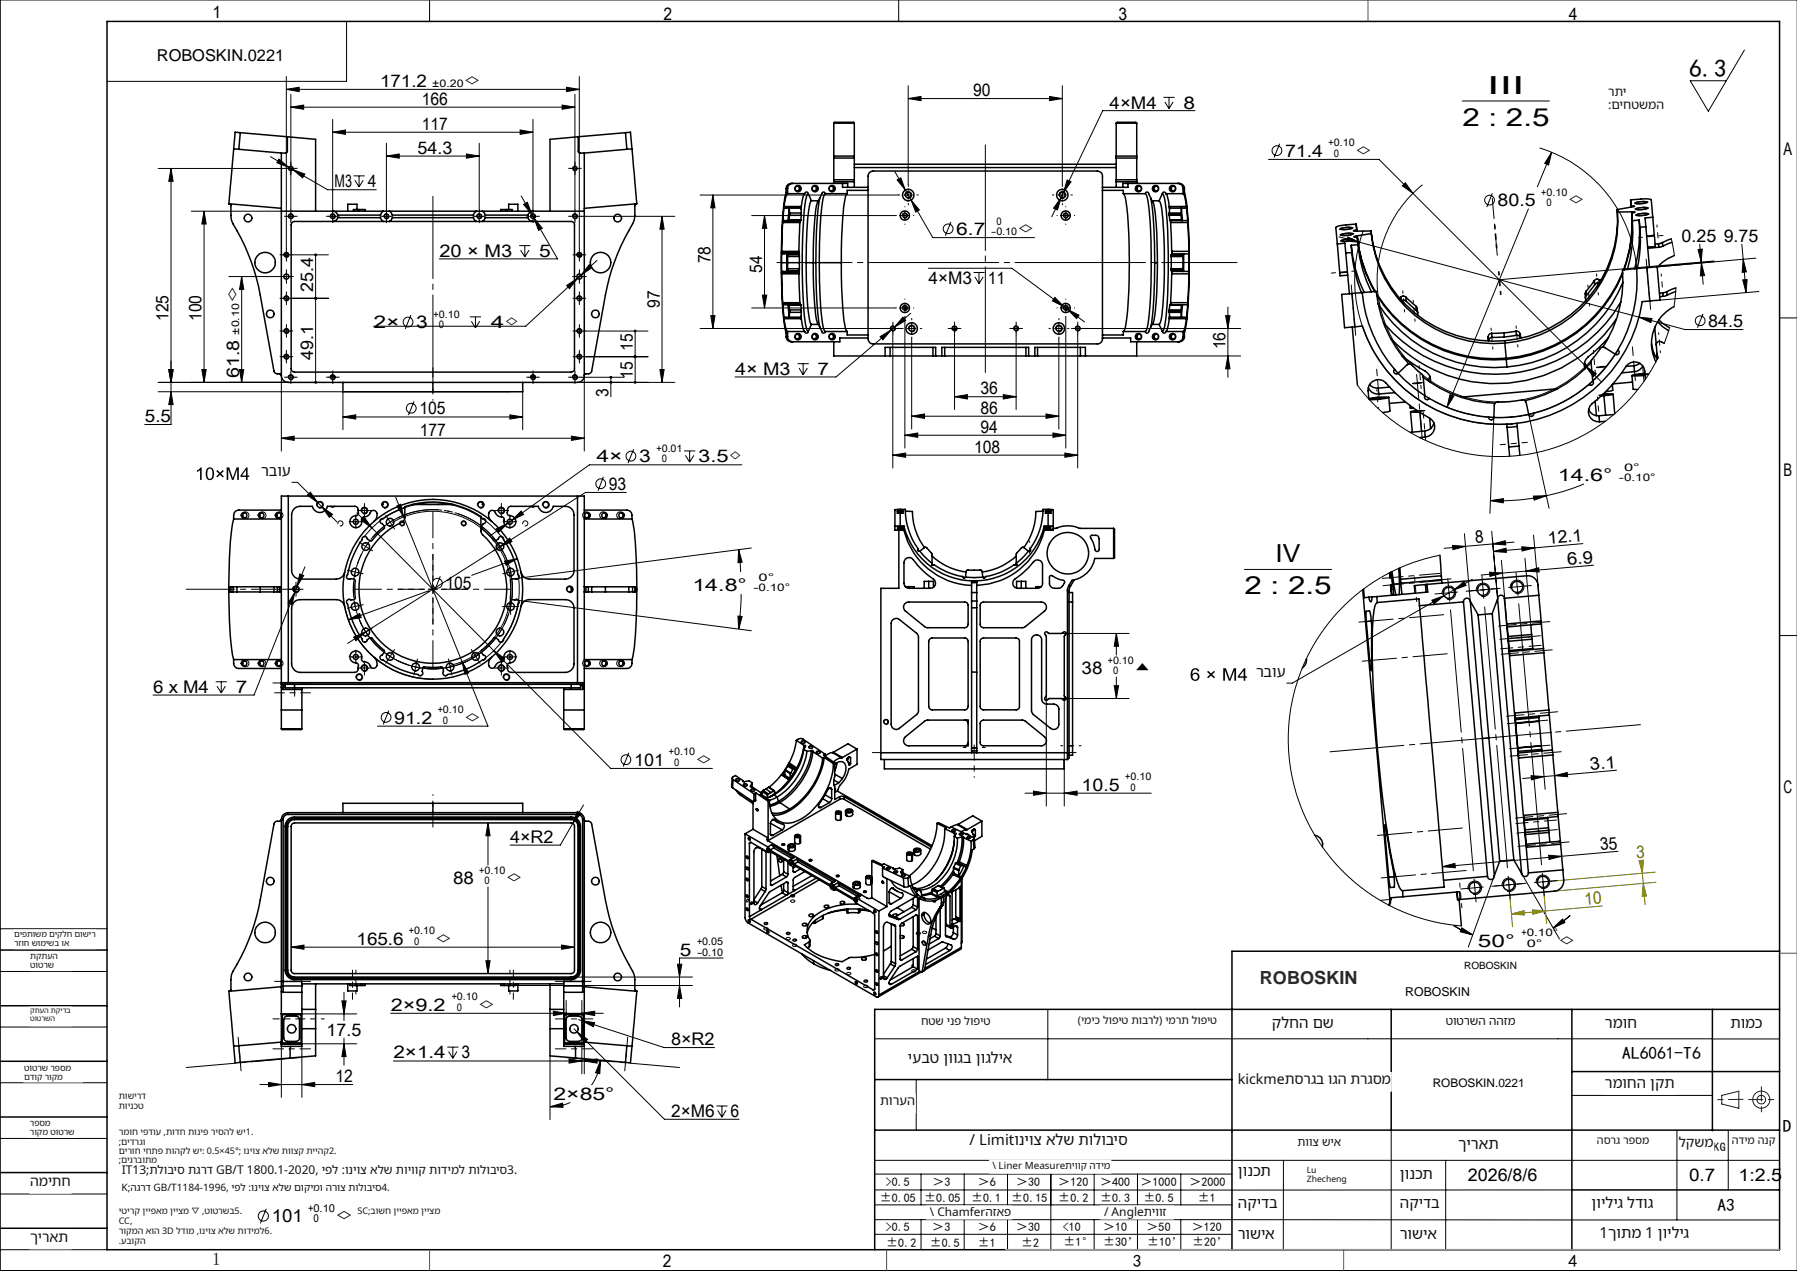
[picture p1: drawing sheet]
<svg xmlns="http://www.w3.org/2000/svg" width="420mm" height="297mm" viewBox="0 0 420 297" stroke-linecap="round" stroke-linejoin="round" font-family="sans-serif">
<defs><g id="words">
<g font-size="5.8">
<text x="347.6" y="21.9">III</text>
<text x="394.8" y="18">6.3</text>
<text x="341.8" y="29.4">2 : 2.5</text>
<text x="298.1" y="131.4">IV</text>
<text x="290.9" y="138.9">2 : 2.5</text>
</g>
<g font-size="4.2">
<text x="278.1" y="159.1">6 ×M4</text>
<text x="63.5" y="285.7">101</text>
<text x="78.3" y="285.7">◇</text>
</g>
<text font-size="4.2" fill="#1f2633" x="294.5" y="230">ROBOSKIN</text>
<g font-size="4.1">
<text x="49.6" y="4.3">1</text>
<text x="155.1" y="4.6">2</text>
<text x="261.4" y="4.6">3</text>
<text x="366.6" y="4.6">4</text>
<text x="88.8" y="20.3">171.2</text>
<text x="108.4" y="20.3">◇</text>
<text x="227.5" y="22.4">90</text>
<text x="98.6" y="24.4">166</text>
<text x="259.4" y="25.4">4×M4</text>
<text x="276.6" y="25.4">8</text>
<text x="97.6" y="35.9">54.3</text>
<text x="98.6" y="30.3">117</text>
<text x="300.3" y="36.6">71.4</text>
<text x="316.6" y="36.6">◇</text>
<text x="416.9" y="36.3">A</text>
<text x="78.2" y="43.7">M3</text>
<text x="85.9" y="43.7">4</text>
<text x="350" y="48.2">80.5</text>
<text x="366.3" y="48.2">◇</text>
<text x="223.5" y="54.9">6.7</text>
<text x="237.8" y="54.9">◇</text>
<text x="393" y="56.5">0.25</text>
<text x="402.9" y="56.5">9.75</text>
<text x="102.7" y="60.1">20 × M3</text>
<text x="126" y="60.1">5</text>
<text x="166.1" y="61.6" transform="rotate(-90 166.1 61.6)">78</text>
<text x="178.1" y="63.7" transform="rotate(-90 178.1 63.7)">54</text>
<text x="55.9" y="70.9" transform="rotate(-90 55.9 70.9)">◇</text>
<text x="73.2" y="68.2" transform="rotate(-90 73.2 68.2)">25.4</text>
<text x="154.2" y="71.9" transform="rotate(-90 154.2 71.9)">97</text>
<text x="217" y="66.3">4×M3</text>
<text x="230.9" y="66.3">11</text>
<text x="39.4" y="75" transform="rotate(-90 39.4 75)">125</text>
<text x="47.1" y="75" transform="rotate(-90 47.1 75)">100</text>
<text x="87.3" y="76.7">2×</text>
<text x="97.3" y="76.7">3</text>
<text x="114.7" y="76.7">4◇</text>
<text x="399.3" y="76.4">84.5</text>
<text x="147.9" y="82" transform="rotate(-90 147.9 82)">15</text>
<text x="286.4" y="81.7" transform="rotate(-90 286.4 81.7)">16</text>
<text x="55.9" y="88.4" transform="rotate(-90 55.9 88.4)">61.8</text>
<text x="73.2" y="84.1" transform="rotate(-90 73.2 84.1)">49.1</text>
<text x="147.9" y="88.5" transform="rotate(-90 147.9 88.5)">15</text>
<text x="171.8" y="87.6">4× M3</text>
<text x="191.1" y="87.6">7</text>
<text x="142.2" y="92.7" transform="rotate(-90 142.2 92.7)">3</text>
<text x="229.2" y="92.1">36</text>
<text x="33.9" y="98.6">5.5</text>
<text x="98" y="96.8">105</text>
<text x="98.1" y="101.8">177</text>
<text x="229.2" y="101.1">94</text>
<text x="229.2" y="96.7">86</text>
<text x="227.7" y="105.8">108</text>
<text x="45.6" y="112.1">10×M4</text>
<text x="139.4" y="108">4×</text>
<text x="149.4" y="108">3</text>
<text x="163.2" y="108">3.5◇</text>
<text x="364.1" y="112.5">14.6°</text>
<text x="416.9" y="111.3">B</text>
<text x="142.3" y="114.5">93</text>
<text x="344.8" y="126.9" transform="rotate(-5 344.8 126.9)">8</text>
<text x="361.8" y="127.1" transform="rotate(-5 361.8 127.1)">12.1</text>
<text x="104.1" y="137.7">105</text>
<text x="366.4" y="132" transform="rotate(-5 366.4 132)">6.9</text>
<text x="161.8" y="138.2">14.8°</text>
<text x="35.8" y="162">6 x M4</text>
<text x="55.1" y="162">7</text>
<text x="252.8" y="157.6">38</text>
<text x="265" y="157.6">▲</text>
<text x="92.1" y="169.1">91.2</text>
<text x="108.4" y="169.1">◇</text>
<text x="148.2" y="179">101</text>
<text x="162.5" y="179">◇</text>
<text x="371.7" y="179.9" transform="rotate(-5 371.7 179.9)">3.1</text>
<text x="252.8" y="184.7">10.5</text>
<text x="416.9" y="185.3">C</text>
<text x="119.2" y="196.9">4×R2</text>
<text x="374.1" y="198.7" transform="rotate(-5 374.1 198.7)">35</text>
<text x="105.9" y="206.7">88</text>
<text x="118.1" y="206.7">◇</text>
<text x="83.3" y="220.7">165.6</text>
<text x="101.7" y="220.7">◇</text>
<text x="345.4" y="221.2">50°</text>
<text x="364.2" y="221.2">◇</text>
<text x="158.9" y="223.3">5</text>
<text x="91.3" y="236.2">2×9.2</text>
<text x="111.7" y="236.2">◇</text>
<text x="76.3" y="242">17.5</text>
<text x="156.8" y="244.2">8×R2</text>
<text x="92" y="247.3">2×1.4</text>
<text x="107.8" y="247.3">3</text>
<text x="379.2" y="247.6">AL6061-T6</text>
<text x="78.4" y="252.8">12</text>
<text x="129.4" y="257">2×85°</text>
<text x="156.9" y="261.1">2×M6</text>
<text x="170.7" y="261.1">6</text>
<text x="416.7" y="264.6">D</text>
<text x="343.1" y="276">2026/8/6</text>
<text x="394.8" y="276">0.7</text>
<text x="406.3" y="276">1:2.5</text>
<text x="401.4" y="283">A3</text>
<text x="49.6" y="295.6">1</text>
<text x="154.9" y="296">2</text>
<text x="264.7" y="296">3</text>
<text x="366.6" y="296">4</text>
</g>
<g font-size="4.1" fill="#808000">
<text x="382.4" y="200.6">3</text>
<text x="370.4" y="211.5" transform="rotate(-5 370.4 211.5)">10</text>
</g>
<text font-size="3.8" x="36.7" y="14.2">ROBOSKIN.0221</text>
<g font-size="3.5" fill="#111">
<text x="61.1" y="111.2">רבוע</text>
<text x="293.6" y="158.1">רבוע</text>
<text x="297.3" y="240.2">קלחה םש</text>
<text x="375.1" y="240.2">רמוח</text>
<text x="404.4" y="240.2">תומכ</text>
<text x="212.2" y="248.4">יעבט ןווגב ןוגליא</text>
<text x="375.1" y="254.2">רמוחה ןקת</text>
<text x="226.6" y="267.6">/ Limitוניוצ אלש תולוביס</text>
<text x="340.8" y="268.4">ךיראת</text>
<text x="289.3" y="274.9">ןונכת</text>
<text x="327.2" y="275.4">ןונכת</text>
<text x="289.3" y="282.4">הקידב</text>
<text x="327.2" y="282.3">הקידב</text>
<text x="372" y="282.4">ןויליג לדוג</text>
<text x="289.3" y="289.5">רושיא</text>
<text x="327.2" y="289.4">רושיא</text>
<text x="373.9" y="289.2">1ךותמ 1 ןויליג</text>
</g>
<g font-size="3.3" fill="#111">
<text x="289.3" y="253.4">kickmeתסרגב וגה תרגסמ</text>
<text x="7" y="277.2">המיתח</text>
<text x="7" y="290.3">ךיראת</text>
</g>
<text font-size="3.2" fill="#111" x="392.4" y="268.1">לקשמ</text>
<text font-size="3" fill="#111" x="205.7" y="258.2">תורעה</text>
<g font-size="2.9" fill="#111">
<text x="375.9" y="22.5">רתי</text>
<text x="375.9" y="25.6">:</text>
<text x="376.7" y="25.6">םיחטשמה</text>
</g>
<text font-size="2.9" x="328.5" y="232.7">ROBOSKIN</text>
<g font-size="2.8" fill="#111">
<text x="337.9" y="239.6">טוטרשה ההזמ</text>
<text x="28.5" y="274.4">IT13;תלוביס תגרד GB/T 1800.1-2020, יפל :וניוצ אלש תויווק תודימל תולוביס3.</text>
<text x="217.4" y="284.1">\ Chamferהזאפ</text>
<text x="258" y="284.2">/ Angleתיווז</text>
</g>
<g font-size="2.8">
<text x="334.9" y="254">ROBOSKIN.0221</text>
<text x="400.5" y="269">KG</text>
<text x="205.6" y="280.8">±0.05</text>
<text x="207" y="277.2">&gt;0.5</text>
<text x="216" y="280.8">±0.05</text>
<text x="217.9" y="277.2">＞3</text>
<text x="227" y="280.8">±0.1</text>
<text x="228.5" y="277.2">＞6</text>
<text x="236.3" y="280.8">±0.15</text>
<text x="237.5" y="277.2">＞30</text>
<text x="247.4" y="280.8">±0.2</text>
<text x="247.4" y="277.2">＞120</text>
<text x="257.1" y="280.8">±0.3</text>
<text x="257.1" y="277.2">＞400</text>
<text x="266.6" y="277.2">＞1000</text>
<text x="267.3" y="280.8">±0.5</text>
<text x="278" y="277.2">＞2000</text>
<text x="279.9" y="280.8">±1</text>
<text x="207" y="287.8">&gt;0.5</text>
<text x="217.9" y="287.8">＞3</text>
<text x="228.5" y="287.8">＞6</text>
<text x="237.5" y="287.8">＞30</text>
<text x="248.4" y="287.8">&lt;10</text>
<text x="257.8" y="287.8">＞10</text>
<text x="268" y="287.8">＞50</text>
<text x="278.5" y="287.8">＞120</text>
<text x="207.1" y="291.3">±0.2</text>
<text x="217.3" y="291.3">±0.5</text>
<text x="228.5" y="291.3">±1</text>
<text x="238.7" y="291.3">±2</text>
<text x="248.6" y="291.1">±1°</text>
<text x="257.8" y="291.1">±30’</text>
<text x="268.1" y="291.1">±10’</text>
<text x="278.6" y="291.2">±20’</text>
</g>
<text font-size="2.7" fill="#111" x="303.3" y="267.7">תווצ שיא</text>
<text font-size="2.6" fill="#111" x="215.3" y="239.5">חטש ינפ לופיט</text>
<g font-size="2.5" fill="#111">
<text x="251.9" y="239.4">)ימיכ לופיט תוברל( ימרת לופיט</text>
<text x="373.2" y="267.3">הסרג רפסמ</text>
<text x="404.8" y="267.3">הדימ הנק</text>
</g>
<g font-size="2.5">
<text x="72" y="283.1">+0.10</text>
<text x="73.3" y="285.7">0</text>
</g>
<g font-size="2.4">
<text x="101" y="20.3">±0.20</text>
<text x="310.5" y="34.2">+0.10</text>
<text x="311.8" y="36.6">0</text>
<text x="360.2" y="45.8">+0.10</text>
<text x="232.9" y="52.5">0</text>
<text x="361.4" y="48.2">0</text>
<text x="231.6" y="54.9">-0.10</text>
<text x="101.3" y="74.3">+0.10</text>
<text x="102.6" y="76.7">0</text>
<text x="55.9" y="78.2" transform="rotate(-90 55.9 78.2)">±0.10</text>
<text x="153.4" y="105.6">+0.01</text>
<text x="154.7" y="108">0</text>
<text x="378.4" y="112.5">-0.10°</text>
<text x="379.6" y="110.1">0°</text>
<text x="177.3" y="135.8">0°</text>
<text x="176.1" y="138.2">-0.10°</text>
<text x="258.9" y="155.1">+0.10</text>
<text x="260.1" y="157.6">0</text>
<text x="102.3" y="166.6">+0.10</text>
<text x="103.5" y="169.1">0</text>
<text x="156.3" y="176.5">+0.10</text>
<text x="157.6" y="179">0</text>
<text x="263" y="182.3">+0.10</text>
<text x="264.2" y="184.7">0</text>
<text x="112" y="204.2">+0.10</text>
<text x="113.3" y="206.7">0</text>
<text x="95.6" y="218.3">+0.10</text>
<text x="96.8" y="220.7">0</text>
<text x="162.9" y="220.8">+0.05</text>
<text x="355.6" y="218.8">+0.10°</text>
<text x="356.8" y="221.2">0°</text>
<text x="162.9" y="223.3">-0.10</text>
<text x="105.6" y="233.8">+0.10</text>
<text x="106.8" y="236.2">0</text>
</g>
<text font-size="2.4" fill="#111" x="28.4" y="278.2">K;הגרד GB/T1184-1996, יפל :וניוצ אלש םוקימו הרוצ תולוביס4.</text>
<text font-size="2.3" x="342.2" y="226.5">ROBOSKIN</text>
<text font-size="2.3" fill="#111" x="231.9" y="273">\ Liner Measureתיווק הדימ</text>
<g font-size="2.1" fill="#111">
<text x="27.8" y="256.8">תושירד</text>
<text x="27.8" y="259.1">תוינכט</text>
<text x="27.8" y="265.3">רמוח יפדוע ,תודח תוניפ ריסהל שי1.</text>
<text x="27.8" y="267.5">;</text>
<text x="27.8" y="269.5">םירוח יחתפ תוהקל שי: 0.5×45°; וניוצ אלש תווצק תייהק2.</text>
<text x="28.3" y="267.5">םידרגו</text>
<text x="27.8" y="271.8">;</text>
<text x="28.3" y="271.8">םיגרבותמ</text>
<text x="27.8" y="283.8">יטירק ןייפאמ ןייצמ ▽ ,טוטרשב5.</text>
<text x="27.8" y="286">CC,</text>
<text x="83.5" y="283.8">SC;בושח ןייפאמ ןייצמ</text>
<text x="27.8" y="288.4">רוקמה אוה 3D לדומ ,וניוצ אלש תודימל6.</text>
<text x="27.8" y="290.6">.</text>
<text x="28.3" y="290.6">עבוקה</text>
</g>
<g font-size="2" fill="#111">
<text x="3.3" y="219">םיפתושמ םיקלח םושיר</text>
<text x="3.3" y="221">רזוח שומישב וא</text>
<text x="7.1" y="224.2">תקתעה</text>
<text x="7.1" y="226.3">טוטרש</text>
<text x="5.6" y="250.2">טוטרש רפסמ</text>
<text x="5.6" y="252.3">םדוק רוקמ</text>
<text x="7" y="263.1">רפסמ</text>
<text x="7" y="265.3">רוקמ טוטרש</text>
<text x="305.4" y="274.2">Lu</text>
<text x="305.4" y="276.3">Zhecheng</text>
</g>
<g font-size="1.7" fill="#111">
<text x="7" y="238.6">טוטרשה</text>
<text x="7" y="236.8">קתעה תקידב</text>
</g>
</g></defs>
<g fill="none" stroke="#000" stroke-width=".23">
<path d="M100.4 0v5M210 0v5M420 0h-419.9v297h419.9M66.9 17.9v40.2M81 5v14h-56M135.4 17.9v40.2M407.7 11.7l-8.4 14.3-4.3-7.1h8.5M37 39.4h29.5M40 39.4v59.8h-6.2M40 39.4l.5 3h-1.1zM63.2 36.6l4.3 2.5M65.2 37.2l2.3 1.9-2.8-1.1z"/>
<path d="M66.9 20.9l3-.5v1zM66.9 20.9h68.5M67 39.4h2M67.5 39.1l.9 .5M68 25l3-.5v1zM68 22v27.1M68 25h66.4M68.4 39.6l2.9 1.1-.6 .9zM68.4 39.6l8.2 4.7h11.3M77.8 30.9l3-.5v1zM77.8 27.9v21.2M77.8 30.9h46.8"/>
<path d="M90.3 36.5l3-.5v1zM90.3 33.5v15.6M90.3 36.5h21.7M109 36l3 .5-3 .5zM112 33.5v15.6M121.6 30.4l3 .5-3 .5zM124.6 27.9v21.2M131.4 24.5l3 .5-3 .5zM132.4 20.4l3 .5-3 .5zM133.3 39.4h2.1M134.4 22v27.1M212.3 23l3-.5v1z"/>
<path d="M212.3 20v23.2M212.3 23h36M245.3 22.5l3 .5-3 .5zM248.3 20v23.2M271.9 22.8h2.6M272.2 23.8l1 1.6M273.2 22.8v2.6M274.2 23.8l-1 1.6M279.3 25.9h-21.6l-9.1 19.1M296.5 37.2h25.8l48.3 48.4M299.1 33.6l-1.3 3.2M341.8 23.6h20.3"/>
<path d="M359.8 34.6a32.2 32.2 0 0 1 22.7 28.2M362.7 35.6l-.8 3-.9-.4zM362.7 35.6l-3.4 8.1M44.7 49.4h21.1M47.7 49.4v40M47.7 49.4l.5 2.9h-1zM65.9 59.5h2M66.4 59.7a.6 .6 0 0 1 .5-.7 .6 .6 0 0 1 .6 .6 .6 .6 0 0 1-.7 .5M66.9 58.6v2M67 50.5h2M67.4 50.7a.61 .61 0 0 1 .5-.8 .61 .61 0 0 1 .7 .7 .61 .61 0 0 1-.8 .5M68 49.6v2"/>
<path d="M68.4 59.5h8.4M73.8 59.5v29.9M76.8 50.5h2M77.2 50.7a.6 .6 0 0 1 .5-.7 .6 .6 0 0 1 .7 .6 .6 .6 0 0 1-.8 .5M77.8 49.6v2M82.6 41.1h2.6M82.9 42.1l1 1.6M83.9 41.1v2.6M84.9 42.1l-1 1.6M89.3 50.5h2M89.7 50.7a.61 .61 0 0 1 .5-.8 .61 .61 0 0 1 .7 .7 .61 .61 0 0 1-.8 .5M90.3 49.6v2"/>
<path d="M111 50.5h2M111.4 50.7a.61 .61 0 0 1 .6-.8 .61 .61 0 0 1 .6 .7 .61 .61 0 0 1-.7 .5M112 49.6v2M121.4 57.4h2.6M121.7 58.5l1 1.5M121.8 45.8l2.5 4.3M122.4 47.8l.9-.5 1 2.8zM122.7 57.4v2.6M123.6 50.5h2M123.6 58.5l-.9 1.5M124 50.7a.6 .6 0 0 1 .5-.7 .6 .6 0 0 1 .7 .6 .6 .6 0 0 1-.8 .5M124.3 50.1l.5 .9"/>
<path d="M124.6 49.6v2M124.8 51l2 2.3-.9 .5zM124.8 51l5.5 9.5h-27.6M133.3 50.5h2.1M133.8 50.7a.61 .61 0 0 1 .5-.8 .61 .61 0 0 1 .7 .7 .61 .61 0 0 1-.8 .5M134.4 49.6v2M134.4 59.5h2M134.8 59.7a.6 .6 0 0 1 .6-.7 .6 .6 0 0 1 .6 .6 .6 .6 0 0 1-.7 .5M135.4 58.6v2M135.9 50.5h21.8M154.7 50.5l.5 3h-1zM154.7 50.5v38.9"/>
<path d="M163.6 45.6h46.3M166.6 45.6l.5 3h-1zM166.6 45.6v31.2M175.7 50.4h33.7M178.7 50.4l.5 3h-1zM178.7 50.4v21.6M209.1 40.1l2.5 4.3M209.7 42l.8-.4 1.1 2.8zM210.5 50.4h2M210.9 50.5a.6 .6 0 0 1 .5-.7 .6 .6 0 0 1 .7 .6 .6 .6 0 0 1-.8 .5M211.3 45.6h2M211.5 49.4v2"/>
<path d="M211.5 45.8a.79 .79 0 0 1 .7-1 .79 .79 0 0 1 .9 .9 .79 .79 0 0 1-1 .7M211.6 44.4l6.4 11.1h23.8M212.3 44.6v2M212.9 46.7l2 2.4-.9 .5zM222.3 51.9l-1.4 3.2M247.3 45.6h2M247.5 45.8a.8 .8 0 0 1 .7-1 .8 .8 0 0 1 .9 .8 .8 .8 0 0 1-1 .8M248 46.2l-.8 2.9-1-.5zM248 46.2l-2.2 4.5M248.1 50.4h2M248.3 44.6v2M248.5 50.5a.6 .6 0 0 1 .5-.7 .6 .6 0 0 1 .7 .6 .6 .6 0 0 1-.8 .5"/>
<path d="M248.6 45l-.6 1.2M249.1 49.4v2M249.4 42l.9 .5-1.7 2.5zM312.9 55.3l4.9 1.3M313.1 53.5a5.2 5.2 0 0 1 3.1-.3 4.6 4.6 0 0 1-3.1 .3zM313.2 54.8a5.4 5.4 0 0 1 3.2-.2 4.7 4.7 0 0 1-3.2 .3zM313.4 56.2a5.3 5.3 0 0 1 3.1-.2 4.6 4.6 0 0 1-3.2 .3zM315 55.4l2.8 1.2-3.1-.3zM317.8 56.6l65.3 17.5M318.7 53.8a33.8 33.8 0 0 0 34.7 45.3M327.8 43.4l.7-.7 1.7 2.5zM332.5 43.2a28.6 28.6 0 0 0-8.6 32.9 28.6 28.6 0 0 0 29 17.7"/>
<path d="M348.8 45.2l-1.3 3.2M357.2 48.8l-19 46.4M382.1 47.4a5.3 5.3 0 0 1 3.1-.2 4.9 4.9 0 0 1-3.2 .3zM382.2 48.8a5.4 5.4 0 0 1 3.1-.2 4.7 4.7 0 0 1-3.2 .3zM382.3 50.2a5.3 5.3 0 0 1 3.1-.2 4.6 4.6 0 0 1-3.2 .3zM396.9 58.3l1-.1-.3 3zM397.3 57.1l.3 4.1M407.1 57.1l.3 3.5M53.5 64.6h11.8M56.5 64.6v24.8M56.5 64.6l.5 3h-1zM65.9 77.4h2"/>
<path d="M65.9 69.7h2M65.9 64.6h2M66.4 69.9a.6 .6 0 0 1 .5-.8 .6 .6 0 0 1 .6 .7 .6 .6 0 0 1-.7 .5M66.4 77.5a.59 .59 0 0 1 .5-.7 .59 .59 0 0 1 .6 .6 .59 .59 0 0 1-.7 .5M66.9 63.6v2M66.9 68.7v2M66.9 76.4v1.9M68.4 69.7h8.4M96 73.6l-1.3 3.3M109.8 74h2.6M110.2 75.1l.9 1.5M111.1 74v2.6"/>
<path d="M112.1 75.1l-1 1.5M132.4 66.7l2.6-1.7-1.9 2.4zM134.4 77.4h2M134.4 69.7h2M134.4 64.6h2M134.8 69.9a.6 .6 0 0 1 .6-.8 .6 .6 0 0 1 .6 .7 .6 .6 0 0 1-.7 .5M134.8 77.5a.59 .59 0 0 1 .6-.7 .59 .59 0 0 1 .6 .6 .59 .59 0 0 1-.7 .5M135.4 63.6v2M135.4 68.7v2M135.4 76.4v1.9M136.9 77.4h14.5M137.7 61.8l.7 .7-2.5 1.7z"/>
<path d="M139.5 60.9l-16.6 15.3h-35.6M148.4 77.4v12M163.6 76.8h47.1M166.1 73.8h1l-.5 3zM175.7 72h33.7M178.2 69h1l-.5 3zM205.7 78.7l2.6-1.6-2 2.3zM208.1 76.9a.6 .6 0 0 1 .5-.7 .6 .6 0 0 1 .7 .6 .6 .6 0 0 1-.8 .6M208.3 77.1l-12.9 11h-23.6M208.7 75.8v2M208.7 78.3v31.1M209.1 76.4l-.8 .7"/>
<path d="M210.5 72h2M210.9 72.1a.61 .61 0 0 1 .5-.7 .61 .61 0 0 1 .7 .6 .61 .61 0 0 1-.8 .6M211 74.1l.7 .8-2.6 1.5zM211.5 71v2M211.5 74v30.7M212.1 76.8h2M212.3 77a.8 .8 0 0 1 .7-1 .8 .8 0 0 1 .9 .8 .8 .8 0 0 1-1 .7M212.9 73.2l-3.8 3.2M213.1 75.8v2M213.1 79.1v21.2M217 62.7h19.5l17 12.5M222.1 76.8h2"/>
<path d="M222.5 76.9a.61 .61 0 0 1 .5-.7 .61 .61 0 0 1 .7 .6 .61 .61 0 0 1-.8 .6M223.1 78.3v17.4M223.1 75.8v2M227.5 63.7h2.6M227.9 64.7l.9 1.6M228.8 63.7v2.6M229.8 64.7l-1 1.6M236.5 76.8h2M236.9 76.9a.61 .61 0 0 1 .5-.7 .61 .61 0 0 1 .7 .6 .61 .61 0 0 1-.8 .6M237.5 78.3v17.4M237.5 75.8v2M246.5 76.8h2"/>
<path d="M246.6 69.5l2.1 2.2-2.7-1.4zM246.7 77a.8 .8 0 0 1 .7-1 .8 .8 0 0 1 .9 .8 .8 .8 0 0 1-1 .7M247.5 79.1v21.2M247.5 75.8v2M248.1 72h2M248.5 72.1a.61 .61 0 0 1 .5-.7 .61 .61 0 0 1 .7 .6 .61 .61 0 0 1-.8 .6M249.1 71v2M249.1 74v30.7M249.5 72.3l2.7 1.4-.6 .7zM250.9 76.8h2M251.3 76.9a.6 .6 0 0 1 .5-.7 .6 .6 0 0 1 .7 .6 .6 .6 0 0 1-.8 .6M251.9 78.3v31.1"/>
<path d="M251.9 75.8v2M253.4 76.8h36.6M286.5 73.8h1l-.5 3zM287 71.8v16.4M383.1 74.1l3 .3-.3 1zM383.1 74.1l10.7 2.9h13.6M397.6 61.2l.1 .3M397.7 61.5l.7 2.9-1 .1zM397.7 61.5l.4 4.9M398 73.3l-1.3 3.3M400.6 61l-50.2 4.4M407.3 65.4l1-.1-.2 3.1z"/>
<path d="M407.4 60.6l.8 2.9-1 .1zM407.4 60.6l.7 7.8M410.4 60.3l-23.1 2.1M411.1 68.1l-23.1 2M415.9 74.3h4.1M37 91.5h82.3M37 89.4h30.4M39.4 86.4h1.1l-.5 3zM40 91.5l.5 3h-1.1zM47.2 86.4h1l-.5 3zM56 86.4h1l-.5 3zM65.8 87.8v17.6"/>
<path d="M65.9 83.4h2M66.4 83.5a.59 .59 0 0 1 .5-.7 .59 .59 0 0 1 .6 .6 .59 .59 0 0 1-.7 .5M66.9 82.4v1.9M67.4 88.3a.6 .6 0 0 1 .5-.8 .6 .6 0 0 1 .7 .7 .6 .6 0 0 1-.8 .5M76.8 88.2h2M77.2 88.3a.59 .59 0 0 1 .5-.7 .59 .59 0 0 1 .6 .6 .59 .59 0 0 1-.7 .5M77.8 87.2v1.9M80.2 97.4l2.9-.5v1zM80.2 91.5v8.9M80.2 97.4h42M96.8 93.8l-1.3 3.2M119.2 96.9l3 .5-3 .5z"/>
<path d="M122.2 91.5v8.9M123.6 88.2h2M124 88.3a.59 .59 0 0 1 .5-.7 .59 .59 0 0 1 .7 .6 .59 .59 0 0 1-.8 .5M124.6 87.2v1.9M133.3 88.2h2.1M133.8 88.3a.6 .6 0 0 1 .5-.8 .6 .6 0 0 1 .7 .7 .6 .6 0 0 1-.8 .5M134.4 87.2v1.9M134.4 83.4h2M134.8 83.5a.59 .59 0 0 1 .6-.7 .59 .59 0 0 1 .6 .6 .59 .59 0 0 1-.7 .5M135 89.4h22.7M135.4 82.4v1.9M135.9 88.2h9.9"/>
<path d="M136.6 87.8v17.6M136.9 83.4h14.5M142.8 88.2v4.5M154.2 86.4h1l-.5 3zM186.4 85h2.6M186.8 86l.9 1.6M187.7 85v2.6M188.7 86l-1 1.6M213.1 97.3l3-.6v1.1zM213.1 97.3h34.4M223.1 92.7l3-.5v1zM223.1 92.7h14.4"/>
<path d="M234.5 92.2l3 .5-3 .5zM244.5 96.7l3 .6-3 .5zM265.7 83.2h24.3M287 83.2l.5 3h-1zM320.3 93.2l1.1-.2h2.1l-1.1 .2zM330.1 89.6l2.3-.2-.8 .2zM330.6 96.2l2.4-.3-.8 .2zM338.9 92.2l.9 .4-1.6 2.6zM349.1 97.5l-.9 22.5M357.3 96.8l4.8 22M370.6 85.6l2.5 1.7-.7 .7zM370.6 85.6l3.6 3.5"/>
<path d="M372.6 83.4a28.6 28.6 0 0 1-16.9 10M373.1 85.9l2.4-.3-.5 .2zM373.7 92.4l2.3-.2zM378.1 81.7a32.2 32.2 0 0 1-42.6 12.2M385.4 87.3l-1.8 .1-1.1 .3 2.8-.2M45.5 112.7h24l4.8 4.8M65.8 102.4l3-.5v1zM65.8 102.4h70.8M71.8 115.7l.7-.7 1.8 2.5zM74 118.1a.8 .8 0 0 1 .7-1 .8 .8 0 0 1 .9 .9 .8 .8 0 0 1-1.1 .7M74.3 117.5l.9 .9M75.2 118.4l2.5 1.8-.7 .7z"/>
<path d="M75.2 118.4l3.5 3.6M83.4 119.8l3.5 3.6M84.2 119.3h1.9M84.4 119.5a.8 .8 0 0 1 .7-1 .8 .8 0 0 1 .9 .9 .8 .8 0 0 1-1.1 .7M85.2 118.3v2M89.2 118.1a.8 .8 0 0 1 .7-1 .8 .8 0 0 1 .9 .9 .8 .8 0 0 1-1.1 .7M92.5 116.2l1.8 4.6M92.7 118.2l1-.4 .6 3zM111.6 118.1a.8 .8 0 0 1 .7-1 .8 .8 0 0 1 .9 .9 .8 .8 0 0 1-1.1 .7M116.2 119.3h2M116.4 119.5a.8 .8 0 0 1 .7-1 .8 .8 0 0 1 .9 .9 .8 .8 0 0 1-1.1 .7M117.2 118.3v2"/>
<path d="M121.8 119.4l.6 .8-2.7 1.4zM126.8 118.1a.8 .8 0 0 1 .7-1 .8 .8 0 0 1 .9 .9 .8 .8 0 0 1-1 .7M133.6 101.9l3 .5-3 .5zM141 111.4l-1.2 3.3M146.4 115.1h-9.6l-51.4 32.6M148.1 104.9l-1.3 3.3M159.9 105.4h2.6M160.2 106.4l1 1.6M161.2 105.4v2.6M162.2 106.4l-1 1.6M173.4 108.6h-35.6l-19.1 13.7M208.7 106.4l3-.5v1z"/>
<path d="M208.7 106.4h43.2M209.6 119.6h1.6zM209.6 119.9h1.6zM209.6 119.2h1.6zM211.5 101.7l3-.5v1zM211.5 101.7h37.6M244.2 119.2h1.6zM244.2 119.6h1.6zM244.2 119.9h1.6zM246.1 101.2l3 .5-3 .5zM248.9 105.9l3 .5-3 .5zM348.4 117l3-.5-.1 1z"/>
<path d="M358.4 115.9l3-.1-2.8 1.1zM361.4 115.8a50.7 50.7 0 0 1-13 1.2M370.2 113.1l-4.8 1.7-4 1M68.2 137.7h2M68.4 137.9a.8 .8 0 0 1 .7-1 .8 .8 0 0 1 .9 .9 .8 .8 0 0 1-1 .7M68.9 138.3l-.6 3-1-.4zM68.9 138.3l-9.5 24.1h-23.6M69.2 136.7v2M69.4 137.1l-.5 1.2M70.1 134.1l.9 .4-1.6 2.6zM71.3 132.5l-1.9 4.6M79 122.5a.6 .6 0 0 1 .5-.8 .6 .6 0 0 1 .7 .7 .6 .6 0 0 1-.8 .5"/>
<path d="M82.2 121.9h2M83.1 120.9v2M84.5 121.6l.7-.7 1.7 2.5zM84.6 127.2l.9 .5M85 125.6a20.2 20.2 0 0 1 32.7 .5M85.5 127.7l.8 .6M85.5 127.7l-.6 .9M86 126.9l-.5 .8M86.9 123.4l55.8 56.2h23.8M91.7 122.1a18.3 18.3 0 0 1 27.6 13.6M93.4 122.5a.61 .61 0 0 1 .5-.8 .61 .61 0 0 1 .7 .7 .61 .61 0 0 1-.8 .5M94.3 120.8l19.8 48.9h-25.9"/>
<path d="M100.3 138l-18.9 6.8M102.9 134.7l-1.3 3.2M107.8 122.5a.61 .61 0 0 1 .5-.8 .61 .61 0 0 1 .7 .7 .61 .61 0 0 1-.8 .5M115.1 125.4l1.8 2.4 .9 1.6M116 123.6l2.7-1.3-2.2 2.1zM116.3 126.9l.5 .8M116.8 127.7l-.8 .6M116.8 127.7l.6 .9M116.9 127.7l2.2-2 .6 .9zM117.7 127.2l-.9 .5M117.9 131.1l3-.5-2.6 1.4zM118.2 121.9h2"/>
<path d="M118.7 122.3l-4.1 2.9M119.2 120.9v2M119.3 139.7a18.2 18.2 0 0 1-14.1 15.8M120.9 130.6l-10.7 3.8M121.1 134.3a20.3 20.3 0 0 1-8 19.7M122.2 122.5a.61 .61 0 0 1 .5-.8 .61 .61 0 0 1 .7 .6 .61 .61 0 0 1-.8 .6M132.4 137.9a.8 .8 0 0 1 .7-1 .8 .8 0 0 1 .9 .9 .8 .8 0 0 1-1 .7M172.6 128.4l.9 3-1 .1zM172.6 128.4l.5 5.3M173.2 138.8l-.6 8.2M175.6 128.1l-55.2 7.1M290.9 133.1h20.3"/>
<path d="M337.1 139a1.6 1.6 0 0 1 1.4-2.1 1.6 1.6 0 0 1 1.8 1.8 1.6 1.6 0 0 1-2.1 1.4M337.5 139.2l-35.5 20.4h-23.9M338.5 136.5l.2 2M338.7 138.5l-2 .2M338.7 138.5l.1 2M339.5 127.5l3 .2-2.9 .7zM339.8 137.9l2.4-2 .5 .9zM339.8 137.9l-2.3 1.3M340.6 138.4l-1.9 .1M342.3 124.7l1.3 15.8M342.5 127.7l-5 .4M344.1 135.4l-4.3 2.5"/>
<path d="M345.1 138.3a1.6 1.6 0 0 1 1.4-2.1 1.6 1.6 0 0 1 1.7 1.8 1.6 1.6 0 0 1-2 1.4M346.5 135.9l.1 1.9M346.6 137.8l-2 .2M346.6 137.8l.2 2M348.2 133.7l3 .2-3 .8zM348.6 137.7l-2 .1M348.7 124.1l1.3 15.8M348.9 127.1l2.9-.7 .1 .9zM348.9 127.1l-6.4 .6M349 128.9l3-.8 .1 1zM350.9 130.9l1.4 15.6M351.2 133.9l-5 .5"/>
<path d="M353.1 137.5a1.59 1.59 0 0 1 1.4-2 1.59 1.59 0 0 1 1.7 1.8 1.59 1.59 0 0 1-2 1.4M353.9 126.7l-5 .4M355.7 127.8l3 .2-3 .8zM356.4 130.5l1.4 15.5M356.7 133.5l2.9-.8 .1 1zM356.7 133.5l-5.5 .4M358.4 125l1.2 13.5M370 127l-21 1.9M372.5 132.1l-15.8 1.4M50.4 159.3h2.6M51.7 159.3v2.6M80.6 142a20.9 20.9 0 0 0 20.6 16.7"/>
<path d="M81.4 144.8l2.7-1.4 .3 .9zM82.2 153.5h2M82.7 148.9l2.7-1.2-2.2 2zM83.1 152.5v2M83.2 158.4a.8 .8 0 0 1 .7-1 .8 .8 0 0 1 .9 .9 .8 .8 0 0 1-1.1 .7M84.1 145.1a18.6 18.6 0 0 0 28.6 7.2M84.2 156.1h1.9M84.4 156.3a.8 .8 0 0 1 .7-1 .8 .8 0 0 1 .9 .9 .8 .8 0 0 1-1.1 .7M85.2 155.1v2M85.4 147.7l-4.2 2.7M108 154.6l1.6 2.6-.9 .4zM115.4 152l2.5 1.8-.7 .7z"/>
<path d="M116.2 156.1h2M116.4 156.3a.8 .8 0 0 1 .7-1 .8 .8 0 0 1 .9 .9 .8 .8 0 0 1-1.1 .7M117.2 155.1v2M117.6 158.4a.8 .8 0 0 1 .7-1 .8 .8 0 0 1 .9 .9 .8 .8 0 0 1-1.1 .7M118.2 153.5h2M118.3 141.7h2M119.2 152.5v2M119.3 140.7v2M120.4 140.2l55.2 7.2M172.5 144l1 .1-.9 2.9zM248.1 148h15.8M260.9 148l.5 3h-1z"/>
<path d="M260.9 148v5.1M260.9 158.2v5M334.6 140.3l2.9-1.1-2.3 1.9zM415.9 148.5h4.1M50.7 160.3l1 1.6M52.7 160.3l-1 1.6M90.9 166l-1.3 3.3M147 175.9l-1.3 3.2M187.3 173.2a.47 .47 0 0 1 .5-.1 .47 .47 0 0 1 .3 .5l-.7 .1zM189 174.4a.47 .47 0 0 1 .6-.1 .47 .47 0 0 1 .3 .5l-.7 .1zM190.8 175.6a.49 .49 0 0 1 .6-.1 .49 .49 0 0 1 .3 .5l-.7 .1zM206.5 168.8a.6 .6 0 0 1 .5-.7 .6 .6 0 0 1 .7 .6 .6 .6 0 0 1-.8 .6"/>
<path d="M244.5 162.6v25.7M248.1 163.2h15.8M248.7 162.6v25.7M260.4 160.2h1l-.5 3zM360.4 175.5l.7 9M377.8 180l-16.9 1.5M114.1 192.3l.4 3h-.9zM114.1 192.3v9.8M133.9 192.4l-2.9 5.1h-11.8M134.9 189.6l.9 .5-1.9 2.3zM136.4 188.1l-2.5 4.3M172 182a.44 .44 0 0 1 .6-.1 .44 .44 0 0 1 .2 .6h-.7z"/>
<path d="M173.8 183.2a.44 .44 0 0 1 .6-.1 .44 .44 0 0 1 .2 .6h-.8l-.1-.3zM174.9 195.7a.36 .36 0 0 1 .4 .2 .36 .36 0 0 1-.1 .5l-.2-.2zM175.5 184.5a.49 .49 0 0 1 .6-.2 .49 .49 0 0 1 .3 .5l-.6 .1-.3-.2zM179.2 198.2a.35 .35 0 0 1 .4 .2 .35 .35 0 0 1-.1 .5l-.3-.5zM182.8 197.2l.2-.1a.29 .29 0 0 1 .4 .1 .29 .29 0 0 1-.1 .4 .29 .29 0 0 1-.3 0l-.3-.2zM184.6 197.5a.48 .48 0 0 1 .5-.2 .48 .48 0 0 1 .4 .5l-.8 .1-.2-.1zM186.2 195.2h.1a.28 .28 0 0 1 .4 0 .28 .28 0 0 1 0 .4 .28 .28 0 0 1-.4 0l-.2-.2zM195.7 189.8l.2-.2a.3 .3 0 0 1 .4 .1 .3 .3 0 0 1-.1 .4 .3 .3 0 0 1-.4-.1zM197.9 189.4a.51 .51 0 0 1 .6-.2 .51 .51 0 0 1 .4 .4l-.6 .2zM212.3 199.4l.2-.2a.3 .3 0 0 1 .4 .1 .3 .3 0 0 1-.1 .4 .3 .3 0 0 1-.4-.1zM213.9 198.5a.45 .45 0 0 1 .6-.2 .45 .45 0 0 1 .2 .6h-.6zM222.4 194a.57 .57 0 0 1 1 .1l-.7 .2z"/>
<path d="M224.2 194.9a.54 .54 0 0 1 .5-.3 .54 .54 0 0 1 .4 .4l-.5 .2-.4-.1zM225.9 195.7a.54 .54 0 0 1 .5-.2 .54 .54 0 0 1 .5 .3l-.8 .2zM239.6 185.3h29.5M241.5 184.9l3 .4-3 .5zM248.7 185.3l3-.4v.9zM357.9 181.3l3 .2-3 .7zM360.9 181.5l-5 .4M361.9 199.8l3.1 .3-2.9 .7zM363.4 181.3l2.9-.8 .1 1zM378.2 198.9l-13.2 1.2M0 217h25M114.1 207.3v20.2"/>
<path d="M174.4 200.1a.36 .36 0 0 1 .4 .1 .36 .36 0 0 1-.1 .5l-.3-.3zM174.4 205.2a.36 .36 0 0 1 .4 .2 .36 .36 0 0 1-.1 .4l-.3-.3zM174.4 212.2a.38 .38 0 0 1 .4 .2 .38 .38 0 0 1-.1 .4l-.3-.4zM174.4 209.1a.38 .38 0 0 1 .4 .2 .38 .38 0 0 1-.1 .5l-.3-.5zM174.6 210.2l.1-.1a.32 .32 0 0 1 .1 .4 .32 .32 0 0 1-.4 .2zM174.9 214.9a.36 .36 0 0 1 .4 .2 .36 .36 0 0 1-.1 .4l-.2-.1zM178.5 216.9a.51 .51 0 0 1 .6-.2 .51 .51 0 0 1 .4 .5l-.6 .1-.3-.1zM179.2 217.4a.35 .35 0 0 1 .4 .2 .35 .35 0 0 1-.1 .4zM183.8 219.1h.3a.36 .36 0 0 1 .5 0 .36 .36 0 0 1 .1 .4 .36 .36 0 0 1-.5 .1l-.5-.2zM184.8 201.4a.34 .34 0 0 1 .4 .2 .34 .34 0 0 1-.2 .4l-.3-.4zM184.9 210.4l.3-.1a.36 .36 0 0 1 .5 0 .36 .36 0 0 1 0 .4 .36 .36 0 0 1-.5 .2l-.4-.3zM189.1 201a.35 .35 0 0 1 .4-.2 .35 .35 0 0 1 .2 .4h-.4z"/>
<path d="M194.4 206.9a.36 .36 0 0 1 .4 .2 .36 .36 0 0 1-.1 .5l-.3-.3zM195.4 204.6l.3-.1a.29 .29 0 0 1 .4 0 .29 .29 0 0 1 0 .4 .29 .29 0 0 1-.4 0zM199.8 206.3a.48 .48 0 0 1 .5-.2 .48 .48 0 0 1 .4 .5l-.6 .1-.4-.2zM199.9 210.1a.36 .36 0 0 1 .4 .2 .36 .36 0 0 1-.1 .5l-.2-.2zM200.1 209.8l.4-.1a.34 .34 0 0 1 .5 .3 .34 .34 0 0 1-.6 .3l-.4-.3zM200.4 208.9a.47 .47 0 0 1 .6-.1 .47 .47 0 0 1 .3 .5h-.7zM201.9 208.2l.2-.1a.29 .29 0 0 1 .4 .1 .29 .29 0 0 1-.1 .4 .29 .29 0 0 1-.4 0l-.2-.2zM202.7 204.9a.35 .35 0 0 1 .4-.2 .35 .35 0 0 1 .2 .4l-.5 .1zM204.3 212.6a.36 .36 0 0 1 .4 .2 .36 .36 0 0 1-.2 .5l-.3-.4zM204.7 217.5a.35 .35 0 0 1 .4 .2 .35 .35 0 0 1-.1 .5l-.4-.5zM207.2 202.8l.8-.1a.46 .46 0 0 1-.3 .5 .46 .46 0 0 1-.5-.2zM209 203.6l.8-.1a.48 .48 0 0 1-.3 .6 .48 .48 0 0 1-.6-.2z"/>
<path d="M210.7 204.4l.4-.1a.33 .33 0 0 1 .4 0 .33 .33 0 0 1 .1 .5 .33 .33 0 0 1-.5 .1l-.5-.2zM214.2 217.9l.3-.1a.37 .37 0 0 1 .5 .1 .37 .37 0 0 1 0 .5 .37 .37 0 0 1-.5 0l-.3-.1zM215.7 217.7a.46 .46 0 0 1 .5-.2 .46 .46 0 0 1 .3 .5l-.6 .2-.2-.2zM337.1 202.5l2.9-.7 .1 1zM339.8 216.3l2.1 1.2 2.3 1M341.7 216.8l2.5 1.7-2.9-.8zM343.1 207.9a1.6 1.6 0 0 1 1.5-2 1.6 1.6 0 0 1 1.7 1.7 1.6 1.6 0 0 1-2 1.4M349.2 204.6l-6 16.7M351.1 207.2a1.6 1.6 0 0 1 1.4-2 1.6 1.6 0 0 1 1.8 1.7 1.6 1.6 0 0 1-2.1 1.4M355.6 204.1l8.9 15.3M359.1 206.5a1.59 1.59 0 0 1 1.4-2 1.59 1.59 0 0 1 1.7 1.7 1.59 1.59 0 0 1-2 1.4M363 216.8l2.2-2 .6 .8z"/>
<path d="M365 200.1l-27.9 2.4M367 213.9l-1.4 1.2-2.6 1.7M0 227h25M0 240h25M68.1 221.3l2.9-.5v1zM68.1 221.3h66.2M70.6 236.9h12.8M79.9 233.9h1l-.5 3zM80.4 231.9v6.6M91.3 236.8h49.7M113.6 224.5h.9l-.4 3zM120.5 230.3h41.4"/>
<path d="M129.3 236.3l3 .5-3 .5zM131.3 220.8l3 .5-3 .5zM132.3 233.8v4.5M133.5 228.3h28.4M135.2 238.3l.8 .2M136 238.5l3 .5-.3 .9zM136 238.5l19.2 6.3h11.8M136 236.8l3-.5v1zM136 233.8v4.5M158.3 225.3h1l-.5 3zM158.8 230.3l.5 3h-1zM169 223.9h-10.2v11.4"/>
<path d="M185.3 220.7l.3-.1a.37 .37 0 0 1 .5 .1 .37 .37 0 0 1 0 .5 .37 .37 0 0 1-.5 0l-.3-.2zM195.2 226.5a.49 .49 0 0 1 .5-.2 .49 .49 0 0 1 .4 .4l-.6 .2-.3-.1zM197.9 227.4a.52 .52 0 0 1 .5-.2 .52 .52 0 0 1 .4 .4l-.6 .2-.3-.2zM199.9 229.3a.36 .36 0 0 1 .4 .2 .36 .36 0 0 1-.1 .5l-.2-.2zM201.9 230.4a.44 .44 0 0 1 .6-.3 .44 .44 0 0 1 .2 .6h-.6l-.2-.1zM204.3 231.8a.36 .36 0 0 1 .4 .2 .36 .36 0 0 1-.2 .5l-.3-.4zM204.7 222.7a.35 .35 0 0 1 .4 .2 .35 .35 0 0 1-.1 .4l-.4-.4zM204.7 229.7a.33 .33 0 0 1 .4 .2 .33 .33 0 0 1-.1 .4zM204.7 226.6a.33 .33 0 0 1 .4 .2 .33 .33 0 0 1-.1 .4l-.3-.2zM205.8 228.3l.2-.1a.29 .29 0 0 1 .2 .4 .29 .29 0 0 1-.5 .1zM213.2 226.7l.3-.1a.36 .36 0 0 1 .4 0 .36 .36 0 0 1 .1 .5 .36 .36 0 0 1-.5 .1l-.4-.2zM244.9 236v16.3"/>
<path d="M0 253h25M60.7 253.4h21.7M62.8 252.9l3 .5-3 .5zM65.8 243v13.4M70.6 243.9h12.8M70.6 253.4l3-.5v1zM70.6 244.5v11.9M80.4 243.9l.5 3h-1zM80.4 242.6v6.3M91.9 247.9h49.7M104.5 244.7h2.6M104.8 245.7l1 1.6"/>
<path d="M105.8 244.7v2.6M106.8 245.7l-1 1.6M128.6 258.6l2.9-.8 .1 1zM128.6 246.7v14.9M133 247.4l3 .5-3 .5zM133.3 257.6l-.9 .4a10.8 10.8 0 0 1-3.8 .6M134.2 240.4l.7 .7M134.9 241.1l2.4 1.8-.7 .7zM134.9 241.1l20.4 20.4h17.5M136 242.5v8.4M136.6 247.9l3-.5v1zM136.6 244.5v6.4"/>
<path d="M140.3 247.9l-.1 3-1-.2zM140.3 247.9a12.2 12.2 0 0 1-2 5.7M167.4 258.4h2.6M167.7 259.5l1 1.6M168.7 258.4v2.7M169.7 259.5l-1 1.6M204.4 242.7h195.8M214.1 252.4v11.8M367.4 256h32.8M400.2 242.8h15.7M0 266h25M0 279h25"/>
<path d="M204.4 271.1h211.5M204.4 278.1h163M204.4 274.4h83.5M215.3 274.4v7.1M225.4 274.4v7.1M235.5 274.4v7.1M245.6 274.4v17.6M255.7 274.4v7.1M265.9 274.4v7.1M276 274.4v7.1M300 271.1l-.1 21M325.2 264.1v27.9"/>
<path d="M337.9 271.1v20.9M391.9 264.1v21M403.9 264.1v14M0 292h25M62.2 282.5l-1.3 3.4M204.4 285l163 .1M204.4 288.4h83.5M204.5 281.5h83.5M215.3 285v7M225.4 285v7M235.5 285v7M255.7 285v7"/>
<path d="M265.9 285v7M276 285v7M287.9 292h128M367.4 285.1h48.5"/>
<circle cx="298.4" cy="35.2" r="1.13"/>
<circle cx="186.5" cy="44.1" r=".8"/>
<circle cx="190.5" cy="44.1" r=".8"/>
<circle cx="194.5" cy="44.1" r=".8"/>
<circle cx="221.6" cy="53.5" r="1.14"/>
<circle cx="266.1" cy="44.1" r=".8"/>
<circle cx="270.1" cy="44.1" r=".8"/>
<circle cx="274.1" cy="44.1" r=".8"/>
<circle cx="348.1" cy="46.8" r="1.15"/>
<circle cx="95.4" cy="75.2" r="1.14"/>
<circle cx="186.5" cy="78.7" r=".8"/>
<circle cx="190.5" cy="78.7" r=".8"/>
<circle cx="194.5" cy="78.7" r=".8"/>
<circle cx="266.1" cy="78.7" r=".8"/>
<circle cx="270.1" cy="78.7" r=".8"/>
<circle cx="274.1" cy="78.7" r=".8"/>
<circle cx="397.4" cy="75" r="1.13"/>
<circle cx="96.1" cy="95.4" r="1.14"/>
<circle cx="140.4" cy="113" r="1.14"/>
<circle cx="147.4" cy="106.6" r="1.14"/>
<circle cx="57.4" cy="120.4" r=".8"/>
<circle cx="61.4" cy="120.4" r=".8"/>
<circle cx="65.4" cy="120.4" r=".8"/>
<circle cx="102.2" cy="136.3" r="1.14"/>
<circle cx="137" cy="120.4" r=".8"/>
<circle cx="141" cy="120.4" r=".8"/>
<circle cx="144.9" cy="120.4" r=".8"/>
<circle cx="57.4" cy="155" r=".8"/>
<circle cx="61.4" cy="155" r=".8"/>
<circle cx="65.4" cy="155" r=".8"/>
<circle cx="137" cy="155" r=".8"/>
<circle cx="141" cy="155" r=".8"/>
<circle cx="144.9" cy="155" r=".8"/>
<circle cx="90.2" cy="167.6" r="1.14"/>
<circle cx="146.3" cy="177.5" r="1.14"/>
<circle cx="61.5" cy="284.2" r="1.18"/>
</g>
<g fill="none" stroke="#191924" stroke-width=".23">
<path d="M402.4 256l4-1v4l-4-1z"/>
<circle cx="411.7" cy="257" r="1"/>
<circle cx="411.7" cy="257" r="2"/>
</g>
<path d="M352.6 206.8l.9 9.8M353.2 213.6l3-.8 .1 1zM358.2 212.6l3 .3-2.9 .7zM361.2 212.9l-8 .7M374.5 211.7l-13.3 1.2M383.1 201.1l1-.1-.2 3zM383.6 201.2l.9 10.2M384.1 206.4l.7 3-1 .1zM386.9 203.8l-26.3 2.3 .9 9.8M387 206.2l-23.7 2" fill="none" stroke="#808000" stroke-width=".23"/>
<g fill="none" stroke="#000" stroke-width=".23" stroke-dasharray="30.5 1.3 1.3 1.3" stroke-linecap="butt">
<path d="M83 133.7l-.2 .9M83 133.7l.3-1M91.2 122l-.8 .6M91.2 122l.8-.5M119.3 133.7l-.2-1M119.3 133.7l.2 .9M83 141.7l.3 1M83 141.7l-.2-1M85.5 147.7l.6 .8M85.5 147.7l-.5-.9M91.2 153.4l.8 .5M91.2 153.4l-.8-.6"/>
<path d="M97.2 155.9l.9 .1M97.2 155.9l-1-.3M105.2 155.9l1-.3M105.2 155.9l-1 .1M111.2 153.4l.8-.6M111.2 153.4l-.9 .5"/>
</g>
<path d="M82.7 135.6a18.6 18.6 0 0 0 1.8 10.3M84.5 129.4a18.6 18.6 0 0 0-1.8 10.3M89.6 123.2a18.6 18.6 0 0 0-6 8.5M83.6 143.6a18.6 18.6 0 0 0 6 8.6M86.7 149.3a18.6 18.6 0 0 0 8.5 6M92.9 154.4a18.6 18.6 0 0 0 10.3 1.8M99.1 156.2a18.6 18.6 0 0 0 10.3-1.8" fill="none" stroke="#000" stroke-width=".23" stroke-dasharray="30.5 1.3 1.3 1.3" stroke-dashoffset="27.1" stroke-linecap="butt"/>
<path d="M115.7 126.1a18.6 18.6 0 0 0-22.8-5.1M107.1 155.3a18.6 18.6 0 0 0 12.6-19.7M112.8 152.2a18.6 18.6 0 0 0 5.1-22.8" fill="none" stroke="#000" stroke-width=".23" stroke-dasharray="30.5 1.3 1.3 1.3" stroke-dashoffset="19.8" stroke-linecap="butt"/>
<path d="M118.8 131.7a18.6 18.6 0 0 0-32.1-5.6" fill="none" stroke="#000" stroke-width=".23" stroke-dasharray="30.5 1.3 1.3 1.3" stroke-dashoffset="12.5" stroke-linecap="butt"/>
<g fill="none" stroke="#000" stroke-width=".23" stroke-dasharray="30.5 1.3 1.3 1.3">
<path d="M67 39.3h-.5M68 38.3v-.5M69 39.3h.5M133.4 39.3h-.5M134.4 38.3v-.5M135.4 39.3h.5M65.9 59.5h-.5M66.9 58.5v-.5M67 50.5h-.5M67.9 59.5h.5M68 40.3v.5M68 49.5v-.5"/>
<path d="M68 51.5v.5M69 50.5h.5M76.8 50.5h-.5M77.8 49.5v-.5M77.8 51.5v.5M78.8 50.5h.5M89.3 50.5h-.5M90.3 49.5v-.5M90.3 51.5v.5M91.3 50.5h.5M111 50.5h-.5M112 49.5v-.5"/>
<path d="M112 51.5v.5M113 50.5h.5M123.6 50.5h-.5M124.6 49.5v-.5M124.6 51.5v.5M125.6 50.5h.5M133.4 50.5h-.5M134.4 40.3v.5M134.4 49.5v-.5M134.4 51.5v.5M134.4 59.5h-.5M135.4 50.5h.5"/>
<path d="M135.4 58.5v-.5M136.4 59.5h.5M209.5 50.3h-.1M210.3 45.5h-.3M211.5 48.3h.1M211.5 52.3v.1M212.3 43.5v-.3M212.3 47.5v.4M213.5 50.3h.1M214.3 45.5h.3M246.3 45.5h-.3M247.1 50.3h-.1"/>
<path d="M248.3 43.5v-.3M248.3 47.5v.4M249.1 48.3h.1M249.1 52.3v.1M250.3 45.5h.3M251.1 50.3h.1M65.9 77.3h-.5M65.9 69.7h-.5M65.9 64.6h-.6M66.9 76.3v-.5M66.9 78.3v.5M66.9 68.7v-.5"/>
<path d="M66.9 70.7v.5M66.9 63.6v-.6M66.9 65.6v.6M66.9 60.5v.5M67.9 77.3h.5M67.9 69.7h.5M67.9 64.6h.6M134.4 64.6h-.6M134.4 69.7h-.5M134.4 77.3h-.5M135.4 60.5v.5M135.4 63.6v-.6"/>
<path d="M135.4 65.6v.6M135.4 68.7v-.5M135.4 70.7v.5M135.4 76.3v-.5M135.4 78.3v.5M136.4 64.6h.6M136.4 69.7h.5M136.4 77.3h.5M207.7 76.7h-.5M208.7 75.7v-.4M208.7 77.7v.5M209.5 71.9h-.1"/>
<path d="M209.7 76.7h.5M211.1 76.7h-.3M211.5 69.9h.1M211.5 73.9v.1M213.1 74.7v-.3M213.1 78.7v.4M213.5 71.9h.1M215.1 76.7h.3M222.1 76.7h-.5M223.1 75.7v-.4M223.1 77.7v.5M224.1 76.7h.5"/>
<path d="M236.5 76.7h-.5M237.5 75.7v-.4M237.5 77.7v.5M238.5 76.7h.5M245.5 76.7h-.3M247.1 71.9h-.1M247.5 74.7v-.3M247.5 78.7v.4M249.1 69.9h.1M249.1 73.9v.1M249.5 76.7h.3M250.9 76.7h-.5"/>
<path d="M251.1 71.9h.1M251.9 75.7v-.4M251.9 77.7v.5M252.9 76.7h.5M65.9 83.3h-.5M66.9 82.3v-.5M66.9 84.3v.5M67 88.1h-.5M67.9 83.3h.5M68 88.1v-1M68 88.1h-1M68 88.1v1"/>
<path d="M68 88.1h1M68 87.1v-.5M68 89.1v.5M69 88.1h.5M76.8 88.1h-.5M77.8 87.1v-.5M77.8 89.1v.5M78.8 88.1h.5M101.2 85.9v3.4M123.6 88.1h-.5M124.6 87.1v-.5M124.6 89.1v.5"/>
<path d="M125.6 88.1h.5M133.4 88.1h-.5M134.4 87.1v-.5M134.4 89.1v.5M134.4 83.3h-.5M135.4 88.1h.5M135.4 82.3v-.5M135.4 84.3v.5M136.4 83.3h.5M384.2 89.1l-.3-3.6M84.2 119.3h-.7M85.2 118.3v-.7"/>
<path d="M86.2 119.3h.6M116.2 119.3h-.7M117.2 118.3v-.7M118.2 119.3h.6M68.2 137.7h-.7M69.2 136.7v-.7M69.2 138.7v.7M70.2 137.7h.6M82 133.5l-.8-.2M82.2 121.9h-.6M83 133.7l-1-.2M83 133.7l1 .2"/>
<path d="M83.2 120.9v-.6M83.2 122.9v.6M84 133.9l.9 .2M84.2 121.9h.6M84.7 127.2l-.8-.5M85.2 120.3v.7M86.3 128.2l.8 .5M90.7 121.2l-.5-.8M91.2 122l-.5-.8M91.2 122l.5 .8M91.7 122.8l.5 .8M101.2 137.7v-1"/>
<path d="M101.2 137.7h-1M101.2 137.7v1M101.2 137.7h1M116 128.2l-.7 .5M117.2 120.3v.7M117.7 127.2l.8-.5M118.2 121.9h-.6M118.4 133.9l-.9 .2M119.2 120.9v-.6M119.2 122.9v.6M119.3 133.7l1-.2M119.3 133.7l-.9 .2"/>
<path d="M120.2 121.9h.6M120.3 133.5l.9-.2M336.7 138.7l-1.3 .1M338.5 136.5l-.1-1.3M344.6 138l-1.3 .1M346.5 135.8l-.1-1.3M348.6 137.6l1.3-.1M354.4 135.1l-.1-1.3M354.6 137.1l2-.2M354.6 137.1l-.2-2M354.6 137.1l-2 .2M354.6 137.1l.2 2"/>
<path d="M356.6 136.9l1.3-.1M68.9 159.9v2.8M82 141.9l-.8 .2M82.2 153.5h-.6M83 141.7l-1 .2M83 141.7l1-.2M83.2 152.5v-.6M83.2 154.5v.6M84 141.5l.9-.2M84.2 153.5h.6M84.2 156.1h-.7M84.7 148.2l-.8 .5"/>
<path d="M85.2 155.1v-.7M85.2 157.1v.7M85.5 147.7l-.8 .5M85.5 147.7l.8-.6M86.2 156.1h.6M86.3 147.1l.8-.4M90.7 154.2l-.5 .8M91.2 153.4l-.5 .8M91.2 153.4l.5-.9M91.7 152.5l.5-.7M96.9 156.8l-.2 .9M97.2 155.9l-.3 .9"/>
<path d="M97.2 155.9l.2-1M97.4 154.9l.2-.9M105 154.9l-.2-.9M105.2 155.9l.2 .9M105.2 155.9l-.2-1M105.4 156.8l.2 .9M110.6 152.5l-.4-.7M111.2 153.4l.5 .8M111.2 153.4l-.6-.9M111.7 154.2l.5 .8M116.2 156.1h-.7M117.2 155.1v-.7"/>
<path d="M117.2 157.1v.7M118.2 156.1h.6M118.2 153.5h-.6M118.3 141.7h-.9M119.2 152.5v-.6M119.2 154.5v.6M119.3 140.7v-.9M119.3 142.7v.9M120.2 153.5h.6M120.3 141.7h.9M227.7 174.1v3.4M101.2 193.3v-3.4"/>
<path d="M324.7 210.2l-2.1 .2M342.7 207.6l-1.3 .1M344.7 207.4l2-.1M344.7 207.4l-.2-1.9M344.7 207.4l-2 .2M344.7 207.4l.2 2M344.9 209.4l.1 1.4M350.7 206.9l-1.3 .1M352.7 206.8l2-.2M352.7 206.8l-.2-2M352.7 206.8l-2 .1M352.7 206.8l.1 1.9"/>
<path d="M352.8 208.7l.2 1.4M354.7 206.6l1.3-.1M360.6 206.1l2-.2M360.6 206.1l-.1-2M360.6 206.1l-2 .1M360.6 206.1l.2 1.9M360.8 208l.1 1.4M362.6 205.9l1.3-.1"/>
</g>
<path d="M101.2 89.3v4.2M227.7 177.5v4.2M101.2 189.9v-4.2" fill="none" stroke="#000" stroke-width=".23" stroke-dasharray="30.5 1.3 1.3 1.3" stroke-dashoffset="30.3"/>
<path d="M101.2 88.1v-42.2" fill="none" stroke="#000" stroke-width=".23" stroke-dasharray="30.5 1.3 1.3 1.3" stroke-dashoffset="11.3"/>
<path d="M322.2 95.5l-.4-4.4M240.6 130.8v-4.3" fill="none" stroke="#000" stroke-width=".23" stroke-dasharray="30.5 1.3 1.3 1.3" stroke-dashoffset="30.2"/>
<path d="M230.3 174.7h-5.2M70.6 238.1h5.2" fill="none" stroke="#000" stroke-width=".23" stroke-dasharray="30.5 1.3 1.3 1.3" stroke-dashoffset="29.8"/>
<path d="M387.3 52.6l.4 4.8M388.3 64l.4 4.9M388.1 82.4l-.4-4.7M247.9 174.3h4.8" fill="none" stroke="#000" stroke-width=".23" stroke-dasharray="30.5 1.3 1.3 1.3" stroke-dashoffset="30"/>
<path d="M203.9 175.9h47.6" fill="none" stroke="#000" stroke-width=".23" stroke-dasharray="30.5 1.3 1.3 1.3" stroke-dashoffset="8.6"/>
<path d="M70.1 137.7h-26.6M70.1 247.1l-26.6 2.3M132.3 247.1l26.5 2.3" fill="none" stroke="#000" stroke-width=".23" stroke-dasharray="30.5 1.3 1.3 1.3" stroke-dashoffset="19.1"/>
<path d="M64.2 161.9h8.4M64.2 229.3h8.4M138.2 229.3h-8.4" fill="none" stroke="#000" stroke-width=".23" stroke-dasharray="30.5 1.3 1.3 1.3" stroke-dashoffset="28.2"/>
<path d="M63.8 159.6h8.8M129.8 238.1h8.8M72.6 245.1h-8.8M138.6 245.1h-8.8" fill="none" stroke="#000" stroke-width=".23" stroke-dasharray="30.5 1.3 1.3 1.3" stroke-dashoffset="28"/>
<path d="M382.2 88.9l-.7-7.8M342.7 138.2l7.9-.7M348.7 207.1l8-.7M56.3 250.2l-.6-7.8M146.7 242.4l-.7 7.8" fill="none" stroke="#000" stroke-width=".23" stroke-dasharray="30.5 1.3 1.3 1.3" stroke-dashoffset="28.4"/>
<path d="M322.4 93.1l-.6-6.8M63.8 238.1h6.8M82.4 226.7v6.8M120 226.7v6.8" fill="none" stroke="#000" stroke-width=".23" stroke-dasharray="30.5 1.3 1.3 1.3" stroke-dashoffset="29"/>
<path d="M83.2 226.7v5.6M119.2 226.7v5.6" fill="none" stroke="#000" stroke-width=".23" stroke-dasharray="30.5 1.3 1.3 1.3" stroke-dashoffset="29.6"/>
<path d="M289.1 61.3h-107.5" fill="none" stroke="#000" stroke-width=".23" stroke-dasharray="30.5 1.3 1.3 1.3" stroke-dashoffset="12.9"/>
<path d="M230.3 33.9v53.1" fill="none" stroke="#000" stroke-width=".23" stroke-dasharray="30.5 1.3 1.3 1.3" stroke-dashoffset="5.8"/>
<g fill="none" stroke="#000" stroke-width=".35">
<path d="M25 5h390.9v287h-390.9zM0 222h25M0 235h25M325.2 235.9v28.2M367.4 235.9v56.1M400.2 235.9v28.3M415.9 235.9h-211.5v56.1M415.9 222.3h-128v69.7M0 248h25M204.4 252.3h83.5M367.4 250.4h48.5M0 261h25"/>
<path d="M0 274h25M204.4 264.1h211.5M367.4 278.1h48.5M0 287h25"/>
</g>
<path d="M407.4 256.9l-5.9 .1M408.7 256.9h6M411.7 253.9v6" fill="none" stroke="#191924" stroke-width=".23" stroke-dasharray="6.3 1.3 1.3 1.3" stroke-dashoffset="3"/>
<path d="M235 292h180.9" fill="none" stroke="#c0c0c0" stroke-width=".23"/>
<path d="M319.7 0v5M415.9 222.7h4.1M100.4 292v5M207.2 292v5M314 292v5" fill="none" stroke="#00f" stroke-width=".23"/>
<path d="M406.4 255h.1" fill="none" stroke="#0ff" stroke-width=".23"/>
<path d="M99.2 137.7h-6.1M101.2 135.7v-6.1M101.2 139.7v6.1M103.2 137.7h6.1" fill="none" stroke="#000" stroke-width=".23" stroke-dasharray="30.5 1.3 1.3 1.3" stroke-dashoffset="29.3"/>
<path d="M99.2 137.7h-16.2M101.2 135.7v-16.2M101.2 139.7v16.2M103.2 137.7h16.2" fill="none" stroke="#000" stroke-width=".23" stroke-dasharray="30.5 1.3 1.3 1.3" stroke-dashoffset="24.3"/>
<path d="M339 142.5l5.4 61M347 141.8l5.3 61M355 141.1l5.3 61" fill="none" stroke="#000" stroke-width=".23" stroke-dasharray="30.5 1.3 1.3 1.3" stroke-dashoffset="1.8"/>
<path d="M349.3 52.6l.4 5.4M349.4 52.5l.5 5.4M350.2 63.5l.5 5.4M350.4 63.5l.4 5.3M331.7 85.4l.5 5.4M372.4 81.9l.5 5.3M373.4 92.8l.4 5.4" fill="none" stroke="#000" stroke-width=".23" stroke-dasharray="30.5 1.3 1.3 1.3" stroke-dashoffset="29.7"/>
<path d="M332.6 96.3l.6 6.6" fill="none" stroke="#000" stroke-width=".23" stroke-dasharray="30.5 1.3 1.3 1.3" stroke-dashoffset="29.1"/>
<path d="M382.9 55.5l5.8-.5M316.9 63.3l-5.7 .5M330.6 134.8l.5 5.8M341.2 206.4l.5 5.7" fill="none" stroke="#000" stroke-width=".23" stroke-dasharray="30.5 1.3 1.3 1.3" stroke-dashoffset="29.5"/>
<path d="M328.3 72.9l-.4-4.9M330.7 75.1l-.4-4.9M371.6 71.5l-.5-4.9M373.6 68.9l-.5-4.9M348.9 81.6l-.4-4.9M354.8 81.1l-.5-4.9" fill="none" stroke="#000" stroke-width=".23" stroke-dasharray="30.5 1.3 1.3 1.3" stroke-dashoffset="29.9"/>
<path d="M348.8 46.3l1.1 13.4" fill="none" stroke="#000" stroke-width=".23" stroke-dasharray="30.5 1.3 1.3 1.3" stroke-dashoffset="25.7"/>
<path d="M316.8 78.3l-1-11.7M385.8 72.3l-1-11.8" fill="none" stroke="#000" stroke-width=".23" stroke-dasharray="30.5 1.3 1.3 1.3" stroke-dashoffset="26.5"/>
<path d="M332.4 102.5l-1.3-15" fill="none" stroke="#000" stroke-width=".23" stroke-dasharray="30.5 1.3 1.3 1.3" stroke-dashoffset="24.8"/>
<path d="M357 103.4l-6.4 .5" fill="none" stroke="#000" stroke-width=".23" stroke-dasharray="30.5 1.3 1.3 1.3" stroke-dashoffset="29.2"/>
<path d="M350.5 149.4l9.5-.8M350.7 151.6l9.5-.8M352.3 169.1l9.5-.8M352.8 175l9.5-.9M354.3 192.4l9.5-.8M354.5 194.7l9.5-.9" fill="none" stroke="#000" stroke-width=".23" stroke-dasharray="30.5 1.3 1.3 1.3" stroke-dashoffset="27.6"/>
<path d="M350.3 146.3l11.9-1.1M350.8 152.9l12-1.1M352.1 167.4l12-1.1M352.9 176.7l12-1M354.2 191.2l12-1.1M354.8 197.8l11.9-1.1" fill="none" stroke="#000" stroke-width=".23" stroke-dasharray="30.5 1.3 1.3 1.3" stroke-dashoffset="26.4"/>
<path d="M318.4 154.5l19.8-1.7M337.4 143.6l-19.8 1.8M321.9 195.2l19.9-1.7M342.7 203.4l-19.9 1.7" fill="none" stroke="#000" stroke-width=".23" stroke-dasharray="30.5 1.3 1.3 1.3" stroke-dashoffset="22.4"/>
<path d="M323.1 135.2l13.5-1.2M323.2 136.9l13.6-1.2M325.7 136.4l13.5-1.1" fill="none" stroke="#000" stroke-width=".23" stroke-dasharray="30.5 1.3 1.3 1.3" stroke-dashoffset="25.6"/>
<path d="M310.8 175.7l72.6-6.4" fill="none" stroke="#000" stroke-width=".23" stroke-dasharray="30.5 1.3 1.3 1.3" stroke-dashoffset="13.1"/>
<g fill="#000">
<path d="M47.7 49.4l.5 2.9h-1zM47.2 86.4h1l-.5 3zM40 39.4l.5 3h-1.1zM39.4 86.4h1.1l-.5 3zM148.2 83.1a.33 .33 0 0 0 0 .5 .33 .33 0 0 0 .5-.1 .33 .33 0 0 0-.3-.5v.4v-.4zM148.2 89.1v.4l.2 .2v-.3v.3a.34 .34 0 0 0 .3-.5 .34 .34 0 0 0-.5-.1zM148.2 77.1a.34 .34 0 0 0 .1 .6 .34 .34 0 0 0 .5-.3 .34 .34 0 0 0-.4-.4v.4v-.4zM148.2 83.1v.5l.2 .1v-.3v.3a.33 .33 0 0 0 .3-.5 .33 .33 0 0 0-.5-.1zM154.7 50.5l.5 3h-1zM154.2 86.4h1l-.5 3zM73.5 69.5a.34 .34 0 0 0 .1 .5 .34 .34 0 0 0 .5-.2 .34 .34 0 0 0-.3-.4v.3v-.3zM73.6 89.1l-.1 .4 .3 .2v-.3v.3l.2-.1 .1-.2-.1-.3zM73.5 59.4a.34 .34 0 0 0 .1 .5 .34 .34 0 0 0 .5-.3 .34 .34 0 0 0-.3-.4v.3v-.3zM73.5 69.5l-.1 .3 .4 .3v-.4v.4a.34 .34 0 0 0 .3-.5 .34 .34 0 0 0-.6-.1zM56.5 64.6l.5 3h-1zM56 86.4h1l-.5 3zM178.7 50.4l.5 3h-1zM178.2 69h1l-.5 3zM286.5 73.8h1l-.5 3zM287 83.2l.5 3h-1z"/>
<path d="M166.1 73.8h1l-.5 3zM166.6 45.6l.5 3h-1z"/>
<path d="M396.9 58.3l1-.1-.3 3zM397.7 61.5l.7 2.9-1 .1z"/>
<path d="M119.2 96.9l3 .5-3 .5zM80.2 97.4l2.9-.5v1zM109 36l3 .5-3 .5zM90.3 36.5l3-.5v1zM245.3 22.5l3 .5-3 .5zM212.3 23l3-.5v1zM234.5 92.2l3 .5-3 .5zM223.1 92.7l3-.5v1z"/>
<path d="M142.5 89.1v.4l.3 .2v-.3v.3a.34 .34 0 0 0 .3-.5 .34 .34 0 0 0-.6-.1zM142.5 88a.34 .34 0 0 0 .1 .5 .34 .34 0 0 0 .5-.3 .34 .34 0 0 0-.3-.4v.4v-.4z"/>
<path d="M65.8 102.4l3-.5v1zM133.6 101.9l3 .5-3 .5zM40 91.5l.5 3h-1.1zM39.4 86.4h1.1l-.5 3zM65.2 37.2l-.5 .8 2.8 1.1zM68.4 39.6l2.3 2 .6-.9zM66.9 20.9l3-.5v1zM132.4 20.4l3 .5-3 .5zM68 25l3-.5v1zM131.4 24.5l3 .5-3 .5zM77.8 30.9l3-.5v1zM121.6 30.4l3 .5-3 .5zM122.4 47.8l1.9 2.3-1-2.8zM124.8 51l1.1 2.8 .9-.5zM137.7 61.8l-1.8 2.4 2.5-1.7zM132.4 66.7l.7 .7 1.9-2.4zM209.7 42l1.9 2.4-1.1-2.8zM212.9 46.7l1.1 2.9 .9-.5zM249.5 72.3l2.1 2.1 .6-.7zM246.6 69.5l-.6 .8 2.7 1.4zM211.5 101.7l3-.5v1zM246.1 101.2l3 .5-3 .5zM213.1 97.3l3-.6v1.1zM244.5 96.7l3 .6-3 .5zM248 46.2l-1.8 2.4 1 .5zM249.4 42l-.8 3 1.7-2.5zM208.7 106.4l3-.5v1zM248.9 105.9l3 .5-3 .5zM211 74.1l-1.9 2.3 2.6-1.5zM205.7 78.7l.6 .7 2-2.3zM260.9 148l.5 3h-1zM260.4 160.2h1l-.5 3zM241.5 184.9l3 .4-3 .5zM248.7 185.3l3-.4v.9zM81.4 144.8l3-.5-.3-.9zM117.9 131.1l.4 .9 2.6-1.4zM92.7 118.2l1.6 2.6-.6-3zM108 154.6l.7 3 .9-.4zM82.7 148.9l.5 .8 2.2-2zM116.9 127.7l2.8-1.1-.6-.9zM85.2 120.9l-.7 .7 2.4 1.8zM115.4 152l1.8 2.5 .7-.7zM172.5 144l1 .1-.9 2.9zM172.6 128.4l.9 3-1 .1zM116 123.6l.5 .8 2.2-2.1zM121.8 119.4l-2.1 2.2 2.7-1.4zM70.1 134.1l-.7 3 1.6-2.6zM68.9 138.3l-1.6 2.6 1 .4zM75.2 118.4l1.8 2.5 .7-.7zM72.5 115l-.7 .7 2.5 1.8zM113.6 224.5h.9l-.4 3zM114.1 192.3l.4 3h-.9zM158.8 230.3l.5 3h-1zM158.3 225.3h1l-.5 3zM128.6 258.6l2.9-.8 .1 1zM140.3 247.9l-.1 3-1-.2zM134.9 189.6l-1 2.8 1.9-2.3zM79.9 233.9h1l-.5 3zM80.4 243.9l.5 3h-1zM136 238.5l2.7 1.4 .3-.9zM134.9 241.1l1.7 2.5 .7-.7zM370.6 85.6l1.8 2.4 .7-.7zM328.5 42.7l-.7 .7 2.4 1.8zM338.9 92.2l-.7 3 1.6-2.6zM362.7 35.6l-1.7 2.6 .9 .4zM315 55.4l-.3 .9 3.1 .3zM383.1 74.1l2.7 1.3 .3-1zM407.4 60.6l.8 2.9-1 .1zM407.3 65.4l1-.1-.2 3.1zM348.4 117l3-.5-.1 1zM358.4 115.9l3-.1-2.8 1.1zM341.7 216.8l2.5 1.7-2.9-.8zM363 216.8l2.2-2 .6 .8zM339.8 137.9l2.9-1.1-.5-.9zM334.6 140.3l.6 .8 2.3-1.9z"/>
<path d="M356.7 133.5l2.9-.8 .1 1zM348.2 133.7l3 .2-3 .8z"/>
<path d="M355.7 127.8l3 .2-3 .8zM349 128.9l3-.8 .1 1zM348.9 127.1l2.9-.7 .1 .9zM339.5 127.5l3 .2-2.9 .7z"/>
<path d="M357.9 181.3l3 .2-3 .7zM363.4 181.3l2.9-.8 .1 1z"/>
<path d="M337.1 202.5l2.9-.7 .1 1zM361.9 199.8l3.1 .3-2.9 .7z"/>
<path d="M68.1 221.3l2.9-.5v1zM131.3 220.8l3 .5-3 .5zM129.3 236.3l3 .5-3 .5zM136 236.8l3-.5v1z"/>
<path d="M70.6 253.4l3-.5v1zM62.8 252.9l3 .5-3 .5z"/>
<path d="M133 247.4l3 .5-3 .5zM136.6 247.9l3-.5v1z"/>
</g>
<g fill="#808000">
<path d="M383.1 201.1l1-.1-.2 3zM384.1 206.4l.7 3-1 .1z"/>
<path d="M353.2 213.6l3-.8 .1 1zM358.2 212.6l3 .3-2.9 .7z"/>
</g>
<g fill="none" stroke="#000" stroke-width=".35">
<path d="M54.6 34.8l-1.1 12.8 .4 .3M54.6 34.8l1.2 .1M55.8 34.9l10 .9M56.2 31l-1.2-.1-.4 3.9M56.2 31l-.4 3.9M56.2 31l11 1M65.8 35.8v52M67.2 32v3.5l-.4 .3h-1M67.2 32l6.6 .6v16.8M135.1 32l.1 3.5 .4 .3h1M135.1 32l-6.5 .6v16.8M136.6 35.8v52"/>
<path d="M146.2 31l1.2-.1 .3 3.9M146.2 31l.3 3.9M146.2 31l-11.1 1M146.5 34.9l-9.9 .9M147.7 34.8l-1.2 .1M147.7 34.8l1.1 12.2-.1 .7M194.9 36.9v5.1M194.9 36.5v.4M194.9 36.9h4.8M194.9 36.5h4.8M194.9 28.8h4.8M194.9 28.8v7.7"/>
<path d="M194.9 28.8l.2-.2h4.4l.2 .2M199.7 36.9v5.1M199.7 36.5v.4M199.7 28.8v7.7M199.7 39.2h61.2M199.7 38.4h61.2M260.9 36.9v5.1M260.9 36.5v.4M260.9 36.9h4.8M260.9 36.5h4.8M260.9 28.8v7.7M260.9 28.8h4.8"/>
<path d="M260.9 28.8l.2-.2h4.4l.2 .2M265.7 36.9v5.1M265.7 36.5v.4M265.7 28.8v7.7M65.8 48.7l-12.2-1.1 .4 .4v2.6l.3 1.3a50.6 50.6 0 0 1 6.5 17l3.2 17.8a.8 .8 0 0 0 .8 .6l.7 .1 .3 .4M65.8 49.4h70.8M66.5 59.9h.8M68.3 52l.5-.3h64.7a.78 .78 0 0 1 .8 .9v33.5a.78 .78 0 0 1-.8 .9h-64.7a.78 .78 0 0 1-.7-.9v-33.7zM77.8 49.4a1.17 1.17 0 0 1 1.1 .9h10l.2-.5 .5-.4M77.8 51.7a1.19 1.19 0 0 0 1.1-.8h10l.7 .8M83.4 49v-1.3h-2.1v1.7M84 49h-1.4v.4"/>
<path d="M84 49h1.3v.4M84 49v.4M91 51.7l.4-.2 .3-.6h19l.6 .8M91 49.4l.4 .2 .3 .7h19l.2-.6 .4-.3M112.7 49.4l.5 .3 .2 .6h10a1.17 1.17 0 0 1 1.2-.9M112.7 51.7l.7-.8h10a1.19 1.19 0 0 0 1.2 .8M118.4 49h-1.4v.4M118.4 49h1.3v.4M118.4 49v.4M118.9 49v-1.3h2.1v1.7M135 59.9h.8M148.7 47.7l-.3 .2"/>
<path d="M148.7 47.6l-.3 .3-.1 3-.2 1a52.8 52.8 0 0 0-6.6 17l-3.2 17.8a.8 .8 0 0 1-.8 .6l-.7 .1-.2 .4M148.7 47.6v.1M148.7 47.6l-12.1 1.1M182.7 59v.3M182.7 59h4M182.7 58.7v.3M182.7 59.3v2.1M182.7 58.7h4M182.7 59.3h4M182.9 51.7l.1 .3M182.9 51.7h4M183 52l-.3 6.7"/>
<path d="M183 52h3.9M183 51.5l-.1 .2M183.2 48.4v.2M183.2 48.6l-.2 2.9M183.2 48.6h4M183.2 48.4h4M183.3 48.3h4l-.1 .3M183.3 48.3l-.1 .1M183.7 44.1v.8a102.3 102.3 0 0 0-1 22.3l.3 5.2 .7 6.3M183.7 44.1h.4M184 59.5l-.1-.2v2.1M184 59.5l.1 .4"/>
<path d="M184 59.5h2.8M184.1 45.3a5.2 5.2 0 0 0-.8 3M184.1 59.9v1.5M184.1 44.1v1.2M184.1 45.3h4M184.1 59.9h2.7M184.4 51.4v.1M184.4 51.4h2.8M184.5 50.3l-.1 1.1M184.5 49.8v-1.2l-.3 2.9M184.5 49.8v.5M184.5 50.3h2.8"/>
<path d="M184.5 49.8h2.8M185.3 42.9a1.2 1.2 0 0 0-1.2 1.2M186.3 43.4a.66 .66 0 0 1 .5 .7 .66 .66 0 0 1-.5 .6M186.7 59v.3M186.7 58.7v.6M186.7 58.7v.3M186.7 59.3l.1 .2M186.8 59.5v.4M186.8 59.9v1.5M186.9 51.7v.3M186.9 51.5v.2M187 51.5l-.1 .5"/>
<path d="M187 51.5l-.3 7.9M187.2 51.4l-.1 .1h-4.1M187.2 48.3v.1M187.2 48.4v.2M187.2 48.6l.1 1.2M187.3 49.8v.5M187.3 50.3l-.1 1.1M188.1 45.3a7.3 7.3 0 0 0-.9 3.6M188.1 45.3a.41 .41 0 0 1 .4-.4 .41 .41 0 0 1 .4 .4M188.9 45.3l.8 1.6M188.9 45.3a7.4 7.4 0 0 0-.9 4 139.9 139.9 0 0 0 .3 26.5l.3 1.4 .3 .3M189.7 46.9a8.7 8.7 0 0 0-.9 4.3l-.4 10.2"/>
<path d="M189.7 46.9h1.6M190.3 43.4a.66 .66 0 0 1 .5 .7 .66 .66 0 0 1-.5 .6M191.3 46.9l-.1 .1a16.2 16.2 0 0 0-.9 6.4 116.6 116.6 0 0 0 .5 21.3l.5 1.1M191.6 46.3l-.6 5.4-.3 9.7M192.9 45.3a.39 .39 0 0 0-.4-.4 .39 .39 0 0 0-.4 .4l-.8 1.6M192.9 45.3h-.1a24.5 24.5 0 0 0-1.1 7.6l-.2 8.5M192.9 45.3h5.1M194.3 43.4a.66 .66 0 0 1 .5 .7 .66 .66 0 0 1-.5 .6M194.9 42v.5M194.9 42h4.8M194.9 42.5h4.8M194.9 42.5v.4"/>
<path d="M196.9 42.9h-12a1.2 1.2 0 0 0-1.2 1.2M196.9 42.9h1.2v.9M196.9 42.9v.9h6M198 45.3a7.9 7.9 0 0 0-.9 4.2l-.4 6.1-.1 5.8M199.7 42v.5M199.7 42.5v1.3M202.9 44.5v33.8M202.9 44.5v-3.3a1.2 1.2 0 0 1 1.2-1.2h52.4a1.2 1.2 0 0 1 1.2 1.2v3.3M202.9 44.5h-4.9v.8M257.7 44.5v33.8M257.7 44.5h4.8v.8M260.9 42v.5"/>
<path d="M260.9 42h4.8M260.9 42.5h4.8M260.9 42.5v1.3M262.5 45.3h.2a34.2 34.2 0 0 1 1.1 9.8 110.1 110.1 0 0 1-.9 21.8l-.4 .6M262.5 45.3h5.2M263.6 42.9h12a1.2 1.2 0 0 1 1.2 1.2M263.6 42.9h-1.2v.9M263.6 42.9v.9h-5.9M265.7 42v.5M265.7 42.5v.4M266.3 43.4a.66 .66 0 0 0-.5 .7 .66 .66 0 0 0 .5 .6M267.7 45.3a.39 .39 0 0 1 .4-.4 .39 .39 0 0 1 .4 .4l.7 1.6"/>
<path d="M267.7 45.3h.1a21.9 21.9 0 0 1 1.1 7.2 124 124 0 0 1-.7 23.9l-.5 1.1M269 46.3l.5 4.2 .4 10.9M269.2 46.9a7.6 7.6 0 0 1 .9 4.3l.3 3.4 .1 6.8M269.2 46.9h1.7M270.2 43.4a.67 .67 0 0 0-.4 .7 .67 .67 0 0 0 .4 .6M270.9 46.9l.1 .1a16.2 16.2 0 0 1 .9 6.4 116.6 116.6 0 0 1-.5 21.3l-.5 1.1M271.7 45.3a.39 .39 0 0 1 .4-.4 .39 .39 0 0 1 .4 .4M271.7 45.3l-.8 1.6M271.7 45.3h.1a21.9 21.9 0 0 1 1 7.2 132.2 132.2 0 0 1-.6 23.9l-.5 1.1M272.5 45.3a6.6 6.6 0 0 1 .8 3.6M272.5 45.3h4M273.3 50v.3"/>
<path d="M273.3 50h2.7M273.3 49.8v.2M273.3 50.3l.1 1.1M273.3 50.3h2.7M273.3 49.8h2.7M273.4 48.3v.3M273.4 48.6l-.1 1.2M273.4 48.6h4M273.4 51.4v.1h4.2M273.4 51.4h2.8M273.6 51.5l.3 7.9M273.6 51.5v.5z"/>
<path d="M273.6 52h4M273.7 59.9h.1M273.7 59.9v2.9M273.7 59.9h2.8M273.8 59.5l-.1 .4M273.8 59.5h2.7M273.9 58.7v.6M273.9 58.7h4M273.9 59.3h4M273.9 59.3l-.1 .2M274.2 43.4a.67 .67 0 0 0-.4 .7 .67 .67 0 0 0 .4 .6M275.3 42.9a1.2 1.2 0 0 1 1.2 1.2"/>
<path d="M276 50v.3M276 49.8v.2M276 49.8l.1-1.2 .3 2.9M276 50.3l.2 1.1M276.2 51.4v.1M276.5 59.9v2.9M276.5 59.9h.1M276.5 45.3a4.9 4.9 0 0 1 .8 3M276.5 59.5l.1-.2v4.1l-.1-.2M276.5 59.5v.4M276.5 44.1v1.2M276.5 44.1h.3"/>
<path d="M276.8 44.1v.8a70.9 70.9 0 0 1 1.2 15l-.3 11.3a28 28 0 0 1-.9 6.6v.9M277.3 48.3h-4l.1 .3M277.3 48.3l.1 .3M277.4 48.6l.2 2.9M277.6 51.5v.5M277.6 52l.3 6.7M277.9 59.3v4.1M277.9 58.7v.6M312.6 57l1.7-.2 .2 2.3M312.6 57l.5 6.7M313.4 53.4l1.7-.3 .8 .2a3.8 3.8 0 0 1-2.6 .2zM313.5 54.8l1.7-.3 .9 .1a4 4 0 0 1-2.7 .3z"/>
<path d="M313.7 56.2l1.2-.3 1.3 .2a4.2 4.2 0 0 1-2.6 .2zM314.5 59.1l.9 9.5M315.8 57.3a31.9 31.9 0 0 0 3 11.1M315.8 57.3l.1 1.7M315.9 59a34.6 34.6 0 0 0 2.3 9.4M315.9 59l-1.4 .1M317 52.3l-2.4 .3a3.7 3.7 0 0 0-2.4 .6l.4 3.8M317 52.3l.1 1.4M317 52.3l.2 1.7M317.1 53.7l-.8 .2 .8 .1M317.1 53.7v.3M317.2 55.1l-.8 .2 .8 .1"/>
<path d="M317.2 55.4a31.7 31.7 0 0 0 4.1 12.8M317.2 55.1a30.3 30.3 0 0 0 4.3 13.1M317.2 55.4l.2 1.8M317.4 57.2a30.5 30.5 0 0 0 3.1 11M317.4 57.2l-1.6 .1M320.4 54h-3.3M320.4 54a28.7 28.7 0 0 0 31.3 25.6M320.4 54l.1 .6M320.5 54.6l-3.3 .5M320.5 54.6a28.7 28.7 0 0 0 31.2 25.6M378 49a28.7 28.7 0 0 1-26.3 30.6M378 49v.5"/>
<path d="M378 49.5a28.7 28.7 0 0 1-26.3 30.7M381.1 46.7l2.4-.2a4.1 4.1 0 0 1 2.4 .2l.4 4.1M381.1 46.7l.1 1.4M381.1 46.7l.1 1.7M381.2 48.4l-3.2 .6M381.2 48.1l.9 .1-.9 .2M381.2 48.1v.3M381.4 49.5l.8 .1-.8 .2M381.4 49.5h-3.4M381.4 49.5a31.5 31.5 0 0 1-2 13.6M381.4 49.8a31.4 31.4 0 0 1-1.8 13.3M381.4 49.8l.1 1.8"/>
<path d="M381.5 51.6a31.7 31.7 0 0 1-1.1 11.4M382.3 47.4l1.8-.3 .8 .1a3.8 3.8 0 0 1-2.6 .3zM382.5 48.8l1.7-.3 .8 .1a4 4 0 0 1-2.6 .3zM382.6 50.1l1.2-.2 1.3 .1a4.1 4.1 0 0 1-2.6 .2zM383.1 51.4a33 33 0 0 1-1 11.4M383.1 51.4l-1.6 .2M383.1 51.4l.2 1.7M383.3 53.1a32.6 32.6 0 0 1-.6 9.7M384.7 53l-1.4 .1M386.3 50.8l-1.8 .1 1 11.6M386.3 50.8l.3 4.2M386.6 55l.3 2.6-1.8 .1"/>
<path d="M386.6 55l-1.7 .2M387.6 57l.1 .8M387.6 57h-.8M387.7 57.8l-2.6 .2M388.5 56.7l-.9 .3M388.5 56.7l.1 .8M388.6 57.5l-.9 .3M390.6 55.8l-2.1 .9M390.8 56.6l-2.2 .9M391.3 59.7a9.6 9.6 0 0 0-4 2.8M182.7 61.4v2M182.7 63.7v.3"/>
<path d="M182.7 61.4h1.2M182.7 63.7h4M182.7 64l.3 6.7M182.7 63.4v.3M182.7 64h4M182.7 63.4h4M182.9 71l.1 .2M182.9 71h4M183 70.7l-.1 .3M183 70.7h3.9M183 71.2l.2 2.9M183 71.2l4.2 .1"/>
<path d="M183.2 74.1v.2M183.2 74.3l.1 .2M183.2 74.1h4M183.2 74.3h4M183.3 74.5a4.8 4.8 0 0 0 .8 3M183.7 78.7a1.2 1.2 0 0 0 1.2 1.2h11.4v-.9h6.6M183.7 78.7h.4M183.9 61.4v2l.1-.2M184 63.2h2.8M184.1 78.7a1.2 1.2 0 0 0 1.2 1.2M184.1 61.4v1.4M184.1 62.8h.1"/>
<path d="M184.1 62.8l-.1 .4M184.1 77.5h4M184.1 77.5v1.2M184.1 61.4h2.7M184.1 62.8h2.7M184.2 71.2l.3 2.9v-1.1M184.4 71.2v.1M184.4 71.3l.1 1.1M184.4 71.3h2.8M184.5 72.4v.6M184.5 73h2.8M184.5 72.4h2.8"/>
<path d="M186.3 78a.66 .66 0 0 1 .5 .7 .66 .66 0 0 1-.5 .6M186.7 63.7v.3M186.7 63.4v.6M186.7 63.4v.3M186.7 63.4l.3 7.8M186.8 63.2l-.1 .2M186.8 62.8v.4M186.8 62.8h.1M186.8 61.4v1.4M186.9 71v.2M186.9 70.7l.1 .5M186.9 70.7v.3"/>
<path d="M187.2 71.3l.1 1.1M187.2 73.9a7.3 7.3 0 0 0 .9 3.6M187.2 74.1l.1 .4h-4M187.2 74.3v.2M187.2 74.1v.2M187.3 72.4v.6M187.3 73l-.1 1.1M188.1 77.5a.41 .41 0 0 0 .4 .4 .41 .41 0 0 0 .4-.4M188.4 61.4l.3 9.1a16.5 16.5 0 0 0 .8 5.2l.2 .1M188.4 61.4h2.3M189.7 75.8l-.8 1.7M189.7 75.8h1.6"/>
<path d="M190.3 78a.66 .66 0 0 1 .5 .7 .66 .66 0 0 1-.5 .6M190.7 61.4l.3 9.6 .6 5.4M191.3 75.8l.8 1.7a.39 .39 0 0 0 .4 .4 .39 .39 0 0 0 .4-.4M191.5 61.4l.3 10.8a15.6 15.6 0 0 0 1 5.2l.1 .1M191.5 61.4h5.1M192.9 77.5h5.1M194.3 78a.66 .66 0 0 1 .5 .7 .66 .66 0 0 1-.5 .6M194.9 79.9v3.3h12M196.6 61.4l.3 9.6a18.5 18.5 0 0 0 1 6.4l.1 .1M198 77.5v.8h4.9M202.9 78.3v.9a1.2 1.2 0 0 0 1.2 1.2h52.4a1.2 1.2 0 0 0 1.2-1.2v-.9M222.6 76.8l.7 .4"/>
<path d="M262.5 77.5h5.2M262.5 77.5v.8h-4.8M265.7 79.9v3.3h-12M266.3 78a.66 .66 0 0 0-.5 .7 .66 .66 0 0 0 .5 .6M269.2 75.8l-.7 1.7a.39 .39 0 0 1-.4 .4 .39 .39 0 0 1-.4-.4M269.2 75.8h1.7M269.9 61.4l-.3 9.6-.6 5.4M269.9 61.4h.6M270.2 78a.67 .67 0 0 0-.4 .7 .67 .67 0 0 0 .4 .6M270.5 61.4l-.2 8a22.7 22.7 0 0 1-.9 6.3l-.2 .1M270.9 75.8l.8 1.7M271.7 77.5a.39 .39 0 0 0 .4 .4 .39 .39 0 0 0 .4-.4"/>
<path d="M272.5 77.5h4M273.3 72.7v.3M273.3 72.7h2.7M273.3 72.4v.3M273.3 73h2.7M273.3 72.4h2.7M273.3 73l.1 1.1M273.3 73.9a6.6 6.6 0 0 1-.8 3.6M273.4 74.1l-.1 .4h4M273.4 74.1v.4M273.4 74.1h4M273.4 71.3l-.1 1.1"/>
<path d="M273.4 71.3h2.8M273.6 70.7v.5zM273.6 70.7h4M273.7 62.8l.1 .4M273.7 62.8h.1M273.7 62.8h2.8M273.8 63.2h2.7M273.8 63.2l.1 .2M273.9 63.4l-.3 7.8M273.9 63.4v.6M273.9 64h4M273.9 63.4h4"/>
<path d="M274.2 78a.67 .67 0 0 0-.4 .7 .67 .67 0 0 0 .4 .6M276 72.7v.3M276 72.4v.3M276.2 71.2v.1M276.2 71.3l-.2 1.1M276.4 71.2l-.3 2.9-.1-1.1M276.5 62.8v.4M276.5 62.8h.1M276.5 78.7a1.2 1.2 0 0 1-1.2 1.2M276.5 77.5v1.2M276.5 78.7h.3M276.8 78.7a1.2 1.2 0 0 1-1.2 1.2h-11.3v-.9h-6.6"/>
<path d="M277.3 74.5a4.6 4.6 0 0 1-.8 3M277.4 74.1l-.1 .4M277.6 71.2l-.2 2.9M277.6 71.2l-4.2 .1M277.6 70.7v.5M277.9 64l-.3 6.7M277.9 63.4v.6M313.1 63.7l.1 .7 1.8-.1M314.9 63.6l-1.8 .1M316 68.6l-2.4 .2 .7 7.8 2.4-.2M316 68.6l.7 7.8M316.1 76.4l1.2 13.6"/>
<path d="M318.4 68.4a32.2 32.2 0 0 0 7.6 17.9M318.4 68.4l3.3-.3a28.7 28.7 0 0 0 7.6 17M318.4 68.4l-2.4 .2M321.7 68.6a32.2 32.2 0 0 0 30.3 15.1M321.8 68.9a32.2 32.2 0 0 0 30.2 15.1M322.1 71a32.2 32.2 0 0 0 30.1 14.8M327.4 69.4a.81 .81 0 0 1 1.2 0M327.4 69.4l-.3 .3M327.4 69.4l.1 .7M327.7 70.3l.5-.2 .4 .3M328.6 69.4l2.3 2.2M328.6 69.4v1"/>
<path d="M328.6 70.4l2.4 2.1M330.9 71.6l.3 .4 .1 1.1M330.9 71.6l.1 .9M331 72.5l.3 .6M331.3 73.1l.1 .6M347.8 78.6l.1 1 .4-.6 .4-.2M347.8 78.6v1M348.7 77.9h-.1a.76 .76 0 0 0-.8 .7M348.7 77.9v.9M351.5 77.8l-2.8 .1M351.5 77.8l.1 .9M351.6 78.7l-2.9 .1"/>
<path d="M351.7 79.6v.6M354.3 77.4h.1a.8 .8 0 0 1 .9 .6M354.3 77.4l-2.8 .4M354.3 77.4l.1 .9M354.4 78.3h.1a.8 .8 0 0 1 .9 .6M354.4 78.3l-2.8 .4M355.3 78l.1 .9M355.3 78l.2 1M355.4 78.9v.2M370.6 69.6v.7M370.7 68.1l-.2 .3 .1 1.2M370.7 68.1l.1 .9"/>
<path d="M370.8 69l-.2 .6M372.6 65.6l-1.9 2.5M372.6 65.6l.1 .9M372.7 66.5l-1.9 2.5M373.7 66.2h-.5l-.5 .3M373.7 65.3a.83 .83 0 0 0-1.1 .3M373.7 65.3l.4 .3M373.7 65.3l.1 .8M376 78.9l-3.7 3.6a3.3 3.3 0 0 0-2 2.9l.2 .8M377.7 74.6a33.8 33.8 0 0 1-52.5 4.6M378.8 70.5a34.1 34.1 0 0 1-55.5 4.9M379.2 63.6a32.2 32.2 0 0 1-27.2 20.1"/>
<path d="M379.3 63.9a32.3 32.3 0 0 1-27.3 20.1M379.3 66a32.3 32.3 0 0 1-27.1 19.8M382.5 62.8a31.9 31.9 0 0 1-4.4 18.9M382.5 62.8l-3.3 .3a29.1 29.1 0 0 1-4.6 18M384.9 62.5l2.4-.1 .7 7.7-2.4 .2M384.9 62.5l.7 7.8M384.9 62.5l-2.4 .3M385.6 70.3l-1.8 .2a33.8 33.8 0 0 1-30.4 28.6 33.8 33.8 0 0 1-35-22.9l-1.7 .2M386.8 76.5a9.3 9.3 0 0 0 .2 8.1M386.8 76.5l.6 7.4M387.4 75.2l1.2 1.1 1.4 1M387.7 74.8l.8 .7 1.7 1"/>
<path d="M388.6 68.4l.1 .8M388.6 68.4l-.8 .1M388.7 69.2l-.8 .1M389.6 68.2l-1 .2M389.6 68.2v.8M389.6 69l-.9 .2M391.3 71.7a9.3 9.3 0 0 0-4.5 4.8M391.7 68.1l-2.1 .9M391.7 67.3l-2.1 .9M65.8 87.8a1.57 1.57 0 0 0 1.6 1.6h67.6a1.57 1.57 0 0 0 1.6-1.6M77.3 87.9h.9M80.2 89.4v2.1h21"/>
<path d="M101.2 89.4v2.1M122.2 89.4v2.1h-21M124.1 87.9h.9M206.9 83.2h1.1M206.9 83.2v-2h11.8v2M208 83.2h10.1M208 81.2v2M218.1 83.2h.6M218.1 81.2v2M218.7 83.2h1.4M220.1 83.2h.7M220.1 83.2v-2h20.3v2"/>
<path d="M220.8 83.2h19M220.8 81.2v2M239.8 83.2h.6M239.8 81.2v2M240.4 83.2h1.5M241.9 83.2h.6M241.9 83.2v-2h11.8v2M242.5 81.2v2M242.5 83.2h10M252.5 83.2h1.2M252.5 81.2v2M319.8 90.6l.1 .2a2.43 2.43 0 0 0 2.3 1.3"/>
<path d="M319.9 93.3a4.4 4.4 0 0 1 .1-3.3 2.42 2.42 0 0 1 4-.4 40 40 0 0 0 10.6 8.5 2.37 2.37 0 0 1 .6 2.5 2.37 2.37 0 0 1-2.1 1.5M320.1 89.9a2.29 2.29 0 0 0 2 .8M320.6 93.2l2.7-.2zM322.1 90.7l.1 1.4M324.6 92.8l.3 3.2-1.8 .4M324.6 92.8l-1.8 .4-2.7 .2M324.6 92.8h-2.7l-2 .3M324.8 90.4l-2.7 .3M326 86.3a.59 .59 0 0 0-.1 .9 .59 .59 0 0 0 .8 0M326 86.3l.7 .9M326 91.8l-3.8 .3M326.7 87.2a35.1 35.1 0 0 0 6.3 5.3"/>
<path d="M327.6 83.1l4.1 2.8a3.3 3.3 0 0 1 2.6 3.4v.1M328.5 93.9l-3.8 .4M329.3 85.1l.5 .1 2.8 2.5 .4 4.8M329.3 85.1l-.4 .1-2.1 2M329.5 94.8l.1 .6h.8M329.7 96.2l.4 4.8M331.2 95.9l-1.5 .4 2-.1M331.3 96l-.5 .1 .7 .1M331.9 96.3l.3 4.5M332.6 88.2a28.8 28.8 0 0 0 16.8 6M333 92.5a.6 .6 0 0 0 .2 .8 .6 .6 0 0 0 .8-.2M333 92.5l1 .6"/>
<path d="M334 93.1a31.7 31.7 0 0 0 13.9 4.4M334.2 97.7l.2 2.5M334.2 87.9l-.5 1M335.1 98.8a2.28 2.28 0 0 1-2.1 1.9M347.9 97.5a.6 .6 0 0 0 .6 .6 .6 .6 0 0 0 .6-.6M347.9 97.5h1.2M351.7 80.2l.3 3.5M352 84l.2 1.8M352.2 99.1v.8M352.2 99.9l.4 4.6M354.6 98.9v.8M354.6 99.7l-2.4 .2"/>
<path d="M354.6 99.7l.4 4.5M357.3 96.8a29.7 29.7 0 0 1-8.2 .7M357.3 96.8l-.6-2.8a.86 .86 0 0 0-1-.6l-3.1 .5h-2.6a.76 .76 0 0 0-.8 .8l-.1 2.8M358.5 96.6a.6 .6 0 0 1-.5 .7 .6 .6 0 0 1-.7-.5M358.5 96.6l-1.2 .2M364.1 90.8l-22.7 2M370.3 84.8l.7 .9M371.3 95.7a2.28 2.28 0 0 0 2.4 1.5M371.4 89.8a32.1 32.1 0 0 1-12.9 6.8M371.9 84.7a28.9 28.9 0 0 1-15.5 8.9M372.3 89a.6 .6 0 0 1-.1 .9 .6 .6 0 0 1-.8-.1M372.3 89l-.9 .8"/>
<path d="M372.8 93.8l.3 3.4M373.7 97.2l.1 1.4M374.5 92.2h1.3l-1.4 .2M374.7 92.1h2.3l-2.1 .4M374.9 92.5h-.7M374.9 92.5l.4 4.5M375.2 98.5l-1.4 .1M376.8 89.9l.1 1.3-1.6 .3M377 92.1l.4 4.6M377.2 96.9l-3.5 .3M377.5 82.8a32.1 32.1 0 0 1-5.2 6.2M377.5 82.8l-2.4-1.6a.77 .77 0 0 0-1.1 .3l-2.1 2.8 .4 4.7"/>
<path d="M378.1 81.7a.6 .6 0 0 1 .3 .9 .6 .6 0 0 1-.9 .2M378.1 81.7l-.6 1.1M381.4 87.8l.3 3.1 1.1 .1M381.6 89.3l-4.6 .4M381.9 85.5l.1 1.4M381.9 85.5l-1.9 .1M382 86.9l-3 .2M383.3 84.9l-1.4 .6M384 85.5l-.4 .5a2.31 2.31 0 0 1-1.6 .9M384.5 87.2l-2 .3-1.1 .3M384.5 87.4l-1.7 .2h1.7M384.5 87.7l-3.1 .1"/>
<path d="M384.6 88.6a3.6 3.6 0 0 0-1.3-3.7 2.4 2.4 0 0 0-3.3 .8 38.5 38.5 0 0 1-8.4 9.2 2.41 2.41 0 0 0 0 2.5 2.41 2.41 0 0 0 2.2 1.2M386 80.4a9.2 9.2 0 0 0 1.3 3.6M387.3 82.6l.2 .9M387.3 83.4l.1 .4M389 80.2l-.7-.3a.81 .81 0 0 0-1.2 .7M57.2 119.8a.66 .66 0 0 0-.5 .6 .66 .66 0 0 0 .5 .6M61.2 119.8a.66 .66 0 0 0-.5 .6 .66 .66 0 0 0 .5 .6M65.2 119.8a.66 .66 0 0 0-.5 .6 .66 .66 0 0 0 .5 .6M65.8 119.2h-10a1.2 1.2 0 0 0-1.2 1.2v.9M67.4 115.9h-1.6v43.6M67.4 115.9h67.6M67.4 115.9v44"/>
<path d="M77.3 118.3l.4 .2 .5-.2M89.6 117.4v.5h-.3M94.6 118.4a20.5 20.5 0 0 1 17.8 2.3v3.3l.2 .6a17.3 17.3 0 0 1-.1 26.2 17.3 17.3 0 0 1-26-3.9 17.3 17.3 0 0 1 7.7-25.1l.4-.7zM94.6 118.6a22.6 22.6 0 0 0-5.1 2.6 .6 .6 0 0 0-.7 .5 .6 .6 0 0 0 .6 .7l.5 .8-.1 .2-2.8 2.9-.5 .1-.7-.5a.59 .59 0 0 0-.6-.6 .59 .59 0 0 0-.5 .8 23.8 23.8 0 0 0-3.6 8.3 .62 .62 0 0 0 .1 .8 .62 .62 0 0 0 .8 0l.8 .1 .2 .4v4.1l-.3 .3-.7 .1a.62 .62 0 0 0-.9 .1 .62 .62 0 0 0 .1 .9 23.1 23.1 0 0 0 3.4 8.3 .6 .6 0 0 0 .6 .6 .6 .6 0 0 0 .6-.6l.7-.5h.4l2.9 3 .1 .3-.5 .7a.61 .61 0 0 0-.6 .7 .61 .61 0 0 0 .7 .5 23.8 23.8 0 0 0 8.4 3.6 .59 .59 0 0 0 .8-.1 .59 .59 0 0 0 0-.8l.1-.8 .2-.2h4.1M96.2 117.9h9.9M112.7 117.4v.5h.3M124.1 118.3l.4 .2 .5-.2M135 115.9h1.6v43.6M135 115.9v44M136.6 119.2h9.9a1.2 1.2 0 0 1 1.2 1.2v.9M137.2 119.8a.67 .67 0 0 1 .4 .6 .67 .67 0 0 1-.4 .6M141.1 119.8a.66 .66 0 0 1 .5 .6 .66 .66 0 0 1-.5 .6"/>
<path d="M145.1 119.8a.66 .66 0 0 1 .5 .6 .66 .66 0 0 1-.5 .6M210.4 119h1.2a15.8 15.8 0 0 0 3 9.2M210.4 119l-1.2 .1v4.8h2M210.4 119v3.9M211.6 119.4l1.7 .1a14.2 14.2 0 0 0 2.8 8.4M243.8 119.4l-1.7 .1a14.2 14.2 0 0 1-2.8 8.4M245 119h-1.2a15.8 15.8 0 0 1-3 9.2M245 119l1.2 .1v4.8h-2.1M245 119v3.9M333 100.7l.1 1.4M333 100.7l-3.4 .3M333.1 102.1l-1.3 .1"/>
<path d="M352.6 104.5l.2 2.1M355 104.2l.2 2.2M355 104.2l-2.4 .3M54 138.3h.5M54 137.1h.5M54 137.1h-.4v1.2h.4M54 137.1v1.2M54.5 138.3h.9M54.5 137.1h.9M54.5 137.1v1.2M54.6 121.3a102.3 102.3 0 0 0-1 22.3l.3 6.2 .7 4.3M54.6 121.3h11.2"/>
<path d="M55.4 138.3h5.4M55.4 137.1h5.4M55.4 137.1v1.2M60.8 138.3h3.2M60.8 137.1h3.2M60.8 137.1v1.2M64 138.3h.8M64 137.1h.8M64 137.1v1.2M64.8 137.1v1.2M64.8 138.3h.6M64.8 137.1h.6"/>
<path d="M65.4 138.3h.4M65.4 137.1h.4M65.4 137.1v1.2M68.8 137.1v1.2M87.4 121.8a1.63 1.63 0 0 0 .2-2.5h-.3a1.36 1.36 0 0 0-1.1 1.1l-.6 .3a.86 .86 0 0 0-1 .3 .86 .86 0 0 0 0 1 1.4 1.4 0 0 1-1.5 1.3 1.4 1.4 0 0 1-1.3-1.5 1.4 1.4 0 0 1 1.5-1.3 .92 .92 0 0 0 .4-1.2 .82 .82 0 0 0-.8-1h-6.4a1.8 1.8 0 0 1-1.7 1.5 1.8 1.8 0 0 1-1.8-1.5h-2.8a1.99 1.99 0 0 0-2 2v13a2.05 2.05 0 0 0 2 2h8.4a1.96 1.96 0 0 0 1.9-1.6M94.2 121.8a.5 .5 0 0 1 .3 .7 .5 .5 0 0 1-.6 .3 .5 .5 0 0 1-.4-.6M112.4 120.9l.4 .3a.59 .59 0 0 1 .7 .5 .59 .59 0 0 1-.5 .7l-.5 .7v.3l2.9 2.9 .5 .1 .6-.5a.61 .61 0 0 1 .7-.6 .61 .61 0 0 1 .5 .8 22.9 22.9 0 0 1 3.5 8.3 .6 .6 0 0 1 0 .8 .6 .6 0 0 1-.8 0l-.8 .1-.3 .3v4.2l.3 .3 .8 .1a.61 .61 0 0 1 .9 .1 .61 .61 0 0 1-.2 .9 21.5 21.5 0 0 1-3.4 8.3 .6 .6 0 0 1-.6 .6 .6 .6 0 0 1-.6-.6l-.7-.5-.4 .1-2.9 2.9v.3l.5 .7a.61 .61 0 0 1 .5 .7 .61 .61 0 0 1-.7 .5 23.8 23.8 0 0 1-8.3 3.6 .59 .59 0 0 1-.8-.1 .59 .59 0 0 1-.1-.8v-.7l-.2-.3h-.2M114.9 121.8a1.63 1.63 0 0 1-.2-2.5h.3a1.03 1.03 0 0 1 1 .9 2.31 2.31 0 0 0 1.6 .7l.2 .2a1.71 1.71 0 0 0 1.4 2.2 1.44 1.44 0 0 0 1.3-1.6 1.44 1.44 0 0 0-1.6-1.3 .78 .78 0 0 1-.3-1v-.1a.77 .77 0 0 1 .8-1h6.4a1.8 1.8 0 0 0 1.8 1.5 1.8 1.8 0 0 0 1.7-1.5h2.9a1.99 1.99 0 0 1 2 2v13a2.05 2.05 0 0 1-2 2h-8.4a2.03 2.03 0 0 1-2-1.6M133.5 137.1v1.2M136.6 138.3h.3M136.6 137.1h.3M136.6 121.3h11.1"/>
<path d="M136.9 137.1v1.2M136.9 138.3h.6M136.9 137.1h.6M137.5 138.3h.8M137.5 137.1h.8M137.5 137.1v1.2M138.3 137.1v1.2M138.3 138.3h3.2M138.3 137.1h3.2M141.5 138.3h5.5M141.5 137.1h5.5M141.5 137.1v1.2"/>
<path d="M147 138.3h.8M147 137.1h.8M147 137.1v1.2M147.7 121.3a70.9 70.9 0 0 1 1.1 14.9l-.2 11.4a28 28 0 0 1-.9 6.5M147.8 138.3h.6M147.8 137.1h.6M147.8 137.1v1.2M148.4 137.1h.3v1.2h-.3M148.4 137.1v1.2M209.8 123.1h1.2zM209.8 123.4l1.2 .1zM209.8 123.8h1.2z"/>
<path d="M210.1 123.9v13.6h-4.2v38.4M210.4 122.9l-1.2 .1M210.4 122.9h.8M211.2 123.9a17 17 0 0 0 15.9 12.9M211.2 122.9a16.9 16.9 0 0 0 16.5 12.8 16.9 16.9 0 0 0 16.4-12.8M211.2 122.9v1M211.6 137.1h2v.4M211.6 130.6a1.19 1.19 0 0 1 1.9 .2 19.9 19.9 0 0 0 4.9 4.7 1.19 1.19 0 0 1 .1 1.3 1.19 1.19 0 0 1-1 .7h-5a1.2 1.2 0 0 1-1.2-1.2v-4.8zM214.6 128.2a.3 .3 0 0 0-.1 .5 .3 .3 0 0 0 .4 0l1 1.2 1.9 1.7a.29 .29 0 0 0 .1 .4 .29 .29 0 0 0 .4 0 16 16 0 0 0 6.7 2.7M214.6 128.6l.1 .2M214.6 128.6l-.1 .1M214.6 128.2v.4"/>
<path d="M216.1 127.9l.5 .1 1.2 1.4v2.6M216.1 127.9l-1.1 .9M217.1 135.9h1.1v1.4M217.1 135.9h-1.1v1.6M217.1 135.9v1.6M217.8 132h.1M217.8 132l.2 .1M217.8 129.9a14.3 14.3 0 0 0 8 3.8M225 134.7a.3 .3 0 0 0 .3 .4 .3 .3 0 0 0 .3-.3l1.8 .2 2.3-.2a.3 .3 0 0 0 .4 .3 .3 .3 0 0 0 .2-.4M225 134.7v.1M227.1 136.1v-.4h1.2v.4M227.1 136.1h1.2"/>
<path d="M227.1 138.5v1.9M227.1 138.5h1.2M227.1 136.1v2.4M228.3 138.5v1.9M228.3 136.1v2.4M229.7 134.8l-.2-1.4-.3-.2h-3.1l-.3 .3-.2 1.4M230.3 134.7v.1M237 135.5a24.3 24.3 0 0 0 4.8-4.4 1.2 1.2 0 0 1 1.9 .9v4.3a1.2 1.2 0 0 1-1.2 1.2h-4.6a1.19 1.19 0 0 1-1.1-.7 1.19 1.19 0 0 1 .2-1.3zM237.5 132h.1M237.5 132l-.1 .1M237.5 129.9a14.3 14.3 0 0 1-7.9 3.8M238.7 135.9h1v1.6"/>
<path d="M238.7 135.9h-1.1v1.5M238.7 135.9v1.6M239.3 127.9l-.5 .1-1.3 1.4v2.6M239.3 127.9l1 .9M240.6 128.8l-.2-.1-1.7 1.9-1.2 1a.3 .3 0 0 1-.1 .4 .3 .3 0 0 1-.4 0 15.6 15.6 0 0 1-6.7 2.7M240.8 128.2a.32 .32 0 0 1 .1 .4 .32 .32 0 0 1-.3 .2M240.8 128.6v.1M240.8 128.6l-.2 .2M240.8 128.2v.4M243.4 137.1h-1.3v.4M244.1 123.9a16.9 16.9 0 0 1-15.8 12.9M244.1 122.9v1"/>
<path d="M244.1 122.9h.9M244.3 123.1h1.3zM244.3 123.5h1.3zM244.3 123.8h1.3zM245 122.9l1.2 .1M245.4 134.6l.4-.1 1.7 .9 1 .2a.38 .38 0 0 1 .3 .6l-.9 1.1-1.4 .2a1.2 1.2 0 0 1-1.2-1.2zM246.2 123.5h.4a7.5 7.5 0 0 1 5.9 0h7.8M249.5 138v39.5M249.5 138h.4M249.8 136.8l-.3 1.2M249.8 136.8l.4 .2M249.9 138.5h.8v2.2"/>
<path d="M249.9 138v37.9M250.2 137l-.3 1M251.1 135.5l-.9 1.5M255 125.1h1.1a.78 .78 0 0 1 .8 .8v2.5a.48 .48 0 0 1-.5 .5 .48 .48 0 0 1-.5-.4l-.3-1.5-.8-1.4zM260.3 130.5h-4.4a6.3 6.3 0 0 1-5.4 5.1l-.7 1.2M260.3 123.5v7M260.3 123.5l.2 .2v6.6l-.2 .2M318.5 137.8l6.3 72.4M318.7 137.7l.2 2 1-.1M320.7 139.5l-.3 1.1-.5-1M320.7 139.5l-.8 .1M321.8 139.4l.1 1.4"/>
<path d="M321.8 139.4l-1.1 .1M324.8 133.8l.1 1.2zM325 136.7l.4 2.4M325 136.7l.2 2.4M325.1 133.7l.6 5.4M325.2 135h-.3M325.4 133.6l.8 5.4M325.4 136.7h-.4M326.9 132.8l.1 6.2M327.2 132.7l.1 2.7M327.3 135.4l.1 .9M327.4 136.3l.3 2.6"/>
<path d="M333.2 136.6l-2.6 .2 .1 1.8M333.2 136.6l.1 1.8M333.5 136.6l23.4-2.1a2.36 2.36 0 0 1 2.5 2.2l.3 2.4M333.5 136.6l.2 1.8-11.9 1M333.5 136.6h-.3M336.5 129.7l.4 4.8M336.9 134.5v1M336.9 134.5l-9.6 .9M336.9 135.5l-9.5 .8M336.9 135.5l.1 .8M350 139.9l-1.2 3.5M350 139.9l5.6 64.2"/>
<path d="M351.6 139.8a.8 .8 0 0 0-.8-.7 .8 .8 0 0 0-.8 .8M351.6 139.8l3.1 35.6M359.7 139.1l.5 6M359.7 139.1l-8.1 .7M54.6 154.1v.9a1.2 1.2 0 0 0 1.2 1.2h10M54.6 154.1h11.2M57.2 154.4a.66 .66 0 0 0-.5 .6 .66 .66 0 0 0 .5 .6M61.2 154.4a.66 .66 0 0 0-.5 .6 .66 .66 0 0 0 .5 .6M65.2 154.4a.66 .66 0 0 0-.5 .6 .66 .66 0 0 0 .5 .6M65.8 159.5h70.8M65.8 159.5v.4M65.8 159.9v.7"/>
<path d="M65.8 159.5l.4 .4M65.8 159.9l.4 .3M66.2 159.9h1.2M66.2 159.9v.3M66.6 159.9v.8h2.2M67.4 159.9h67.6M68.8 159.9v.8M80.5 141.7a1.96 1.96 0 0 0-1.9-1.6h-8.4a1.99 1.99 0 0 0-2 2v13a2.05 2.05 0 0 0 2 2h12.7a1.33 1.33 0 0 0 .8-1.4 .58 .58 0 0 0-.5-.8 1.42 1.42 0 0 1-1.3-1.7 1.42 1.42 0 0 1 1.8-1 1.42 1.42 0 0 1 .8 2 .97 .97 0 0 0 1.1 .5 2.31 2.31 0 0 1 1.3 1.3 1 1 0 0 0 1.1-.3 1 1 0 0 0 0-1.2l-.6-.9M103.1 155.9h.1M121.8 141.7a2.03 2.03 0 0 1 2-1.6h8.4a1.99 1.99 0 0 1 2 2v13a2.05 2.05 0 0 1-2 2h-12.8a1.33 1.33 0 0 1-.8-1.4 .62 .62 0 0 1 .5-.8 1.41 1.41 0 0 0 1.4-1.6 1.41 1.41 0 0 0-1.7-1.2 1.41 1.41 0 0 0-1 1.9 .8 .8 0 0 1-1 .7l-.8 .5a.95 .95 0 0 1-1.2 .9 .95 .95 0 0 1-.6-1.4l.7-1.1M133.5 159.9v.8M135 159.9h1.2"/>
<path d="M135.7 159.9v.8h-2.2M136.2 159.9v.3M136.6 159.5v.4M136.6 159.9v.7M136.6 159.5l-.4 .4M136.6 159.9l-.4 .3M136.6 154.1h11.1M137.2 154.4a.67 .67 0 0 1 .4 .6 .67 .67 0 0 1-.4 .6M141.1 154.4a.66 .66 0 0 1 .5 .6 .66 .66 0 0 1-.5 .6M145.1 154.4a.66 .66 0 0 1 .5 .6 .66 .66 0 0 1-.5 .6M147.7 154.1v.9a1.2 1.2 0 0 1-1.2 1.2h-9.9M208.7 144.8a1.21 1.21 0 0 1 1.5 0l4 3.2 .5 .7v17.6l-.5 .7-4 3.2a1.18 1.18 0 0 1-1.2 .1 1.18 1.18 0 0 1-.7-1v-23.6z"/>
<path d="M211.4 141.1l.6-.4h.4h13.1a.73 .73 0 0 1 .8 .8v4.4a.78 .78 0 0 1-.8 .8l-9-.1-4.9-3.8a1.24 1.24 0 0 1-.2-1.7zM217.2 149.4l.5-.3h7.8a.78 .78 0 0 1 .8 .8v15.2a.78 .78 0 0 1-.8 .8h-7.6a.85 .85 0 0 1-.8-.8v-15.2zM227.1 142v15.1M227.1 140.4v1.6M227.1 157.1v17.7M227.1 140.4h1.2M227.1 142h1.2M227.1 157.1h1.2M228.3 142v15.1M228.3 140.4v1.6M228.3 157.1v17.7M229.2 149.4l.5-.3h7.8a.78 .78 0 0 1 .8 .8v15.2a.78 .78 0 0 1-.8 .8h-7.6a.78 .78 0 0 1-.8-.8z"/>
<path d="M229.3 140.9l.4-.2h13.7a1.18 1.18 0 0 1 1.1 .8 1.18 1.18 0 0 1-.4 1.3l-4.9 3.8-9.3 .1a.78 .78 0 0 1-.8-.8v-4.6zM241.4 148.7a1.18 1.18 0 0 1 1.3-.3 1.18 1.18 0 0 1 .8 1.1v13.8a1.21 1.21 0 0 0 1.2 1.2h1.6a1.2 1.2 0 0 1 1.2 1.2v3.6a1.17 1.17 0 0 1-.7 1.1 1.17 1.17 0 0 1-1.3-.2l-4-3.2-.4-.8v-16.9zM244.3 147.7l.4-.1 .4 .4h3.1a.46 .46 0 0 1 .8-.3 .46 .46 0 0 1-.2 .8v14.2a.49 .49 0 0 1 .3 .5 .49 .49 0 0 1-.5 .4l-.5-.4-3 .1a.44 .44 0 0 1-.6 .3 .44 .44 0 0 1-.1-.7l.1-.2v-14.2a.46 .46 0 0 1-.2-.8zM249.9 140.7h.8M250.7 140.7v33.6M305.3 153.9a2.13 2.13 0 0 1-.9 2.2M319.3 145.2v-2.3l.8-.1 .3 .9 .2 2.8v10.2l-.5-2.3M319.3 145.2l.8 9.2M320.5 145.1l-1.2 .1M320.6 154.3l-.5 .1M321.9 140.8a3.4 3.4 0 0 0-.8 2.2 138.8 138.8 0 0 0 .2 23.3 255.7 255.7 0 0 0 4.5 37l.8 2.8a3.2 3.2 0 0 0 1.2 2M321.9 140.8l9.7-.9 .2 1.6"/>
<path d="M331.8 141.5l5.6 64.2M342.1 140.6l5.6 64.2M342.1 140.6l-10.3 .9M343.6 140.5l1.9 3.2M343.6 140.5a.8 .8 0 0 0-.8-.7 .8 .8 0 0 0-.7 .8M343.6 140.5l2.9 32.1M345.5 143.7l2.5 28.7M348.8 143.4l5 57.5M348.8 143.4l-3.3 .3M352.3 146.5l.2 2.2M352.5 148.7v.5M352.5 149.2l.1 .7"/>
<path d="M352.6 149.9l.2 2.1M352.8 152.3l.1 .9 7.9-.7M352.8 152v.3M357.8 146l.2 2.3M357.8 146l-5.5 .5M358 148.3v.5M358 148.3l-5.5 .4M358 148.8l.1 .6M358 148.8l-5.5 .4M358.1 149.4l.1 2.1M358.1 149.4l-5.5 .5M358.2 151.5l.1 .3"/>
<path d="M358.2 151.5l-5.4 .5M358.3 151.8l-5.5 .5M360.2 145.1l-8 .7 .1 .7M360.2 145.1l.1 .7M360.3 145.8l.5 5.7M360.3 145.8l-2.5 .2M360.8 151.5v1M360.8 151.5l-2.5 .3M360.8 152.5l1.2 13.4M65.8 160.6l.4 .5M65.8 160.6v5.3M65.8 165.9v4.4"/>
<path d="M65.8 165.9h4.8M65.8 170.3h4.8M65.8 170.3l.2 .2h4.4l.2-.2M66.2 160.2v.9M66.2 161.1h4.4M66.2 160.2h.4M68.8 160.7h64.7M70.6 161.1v4.8M70.6 160.7v.4M70.6 165.9v4.4M131.8 161.1v4.8M131.8 165.9h4.8"/>
<path d="M131.8 161.1h4.4M131.8 160.7v.4M131.8 165.9v4.4M131.8 170.3h4.8M131.8 170.3l.2 .2h4.3l.3-.2M135.7 160.2h.5M136.2 160.2v.9M136.6 160.6l-.4 .5M136.6 160.6v5.3M136.6 165.9v4.4M183.6 179.8l-.1 .2M183.6 179.8l1.2 .9"/>
<path d="M184.1 179l-.5 .8M184.1 179l1.2 .8M184.3 178.6h.1M184.3 178.6l-1.4 2.1M184.3 178.6l.5 .4M184.3 178.8l-.2 .2M184.3 178.8l1.3 .8M184.3 178.8l.5 .2M184.3 178.6l1.8 1.1M184.5 178.3l-.2 .3M184.8 179l1.2 .8M185.3 179.8l-.5 .9"/>
<path d="M185.6 179.6l-.3 .2M185.6 179.6l.4 .2M186 179.8l-1.4 2.1M186.1 173l.7-.4h.7l5.4 3.6M186.1 173a13.4 13.4 0 0 1-1.7 5.3l1.8 1.2-.2 .3M186.1 173l1.8 1.2M187.3 173.3a.37 .37 0 0 1 .5-.2 .37 .37 0 0 1 .2 .5h-.6zM187.9 175.1a15.4 15.4 0 0 1-7 10.6M187.9 175.1l.7 .5M187.9 174.2a17.2 17.2 0 0 1-7.7 11.9M187.9 174.2a.22 .22 0 0 1 .3 0 .22 .22 0 0 1 0 .2l-.3 .7M188.6 175.6a15.4 15.4 0 0 1-7 10.6"/>
<path d="M189.1 174.5a.37 .37 0 0 1 .5-.2 .37 .37 0 0 1 .2 .5h-.5l-.2-.1zM189.7 175.4a17.2 17.2 0 0 1-7.8 11.9M189.7 175.4a.22 .22 0 0 1 .3-.1 .22 .22 0 0 1 0 .3M189.7 175.4l-1.1 .2M190 175.6a17.2 17.2 0 0 1-7.7 11.9M190 175.6l2.3 1.6M190.9 175.7a.44 .44 0 0 1 .4-.2 .44 .44 0 0 1 .3 .4 .43 .43 0 0 1-.4 .2 .43 .43 0 0 1-.3-.4zM192.3 177.2a16.7 16.7 0 0 1-7.8 11.9M192.6 177a17.5 17.5 0 0 1-9.4 13.1l-1.2 .3-1.4 .1M192.6 177l2.2 1.4M192.6 177l-.3 .2M192.9 176.2l-.4 .3 2.6 1.8"/>
<path d="M192.9 176.2v.5M194.6 175.9l-.9 .2-.8 .5M194.6 175.9l2.1 1.2M194.8 178.4a15.9 15.9 0 0 1-8.4 13.4 4.1 4.1 0 0 1-6-1.9l-.4-1.2-.2-1.7M194.8 175.8l-.2 .1M194.8 175.8l2.1 1.2M195.1 178.3v3.2a2.76 2.76 0 0 0 0 2.3v3l1.2-.6M195.1 178.6a1.43 1.43 0 0 1 1.6-.6 1.43 1.43 0 0 1 1 1.3l-.3 1.8-.5 .8M195.1 178.3l-.3 .1M195.6 178.3l-.5 1.9M196.7 177.1l-.8 .2-1.1 .7M196.9 177l-.2 .1"/>
<path d="M198.2 177.1l-.2 .6M198.3 178.1l.5 .3M198.4 176.9l-.4 .3-.1 .3 .6 1.3 .3-.4M198.4 176.9h.2l.2 .2M198.4 176.9l.4 .2M198.8 177.1v1.3M200.3 175v3.6l-1.9 1.1a6.7 6.7 0 0 1-2.1 3.8l-.6 1.4M200.3 175l-3.4 2M200.3 175l-2.1-1.2-3.4 2M205.9 175.9v1.6h43.6M205.9 175.9h44M206.7 177.5v2.2h42v-2.2"/>
<path d="M211.4 172.4l5.1-4.1h9.8v6h-13.9a1.19 1.19 0 0 1-1-1.9zM225.5 168.3a.78 .78 0 0 1 .8 .8M226.3 173.5a.73 .73 0 0 1-.8 .8M227.1 174.8v.7M227.1 175.5v.4M227.1 174.8h1.2M227.1 175.5h1.2M228.3 174.8v.7M228.3 175.5v.4M229.3 168.5l.6-.2h9.3l4.9 3.9a1.18 1.18 0 0 1 .4 1.3 1.18 1.18 0 0 1-1.1 .8h-13.5a.73 .73 0 0 1-.8-.8v-4.6zM249.9 175.9v1.2l-.4 .4M249.9 174.3h.8"/>
<path d="M250.7 174.3v2.2h-.8M346.5 172.6l2.7 32M348 172.4l2.5 28.8M348 172.4l-1.5 .2M354.2 167.8v.4M354.2 168.2l.1 .7M354.3 168.9v.1M354.3 169l.5 5.7M354.8 174.8v.8M354.8 174.7v.1M354.8 176.2l2.4 27.8M354.8 175.6l.1 .4"/>
<path d="M354.9 176l.1 1.1 7.9-.7M359.7 167.7v.8M359.7 167.7l-5.5 .5M359.7 167.3l-5.5 .5M359.7 167.3v.4M359.7 168.5l.1 .1M359.7 168.5l-5.4 .4M359.8 168.6l.5 5.6M359.8 168.6l-5.5 .4M360.3 174.3v.8M360.3 174.2v.1M360.3 174.3l-5.5 .5"/>
<path d="M360.3 174.2l-5.5 .5M360.3 175.1l-5.5 .5M360.3 175.1l.1 .4M360.4 175.5l-5.5 .5M362 165.9l-8 .7 .2 1.2M362 165.9l.1 1.2M362.1 167.1l.7 8.2M362.1 167.1l-2.4 .2M362.8 175.3l.1 1.1M362.8 175.3l-2.4 .2M362.9 176.4l1.2 13.4M65.8 191.5l-.4 .4h-.6a.79 .79 0 0 0-.8 .7l-3.2 17.7a52.2 52.2 0 0 1-6.6 17.3l-.2 1.1v2.5l-.4 .4"/>
<path d="M65.8 191.5v37.8M65.8 191.5h.4M66.2 191.5v38.9M67 193.1h.2M67 193.1v33.6M67.2 193.1v33.6M67.3 191.6a2.08 2.08 0 0 1 1.5-.7h64.7a2.17 2.17 0 0 1 2.2 2.2v33.6a2.23 2.23 0 0 1-2.2 2.2h-64.7a2.23 2.23 0 0 1-2.2-2.2v-33.6l.2-.8zM67.4 190.3a1.15 1.15 0 0 0-1.2 1.2M67.4 189.9a1.63 1.63 0 0 0-1.6 1.6M67.4 189.9v.4M67.4 190.3h67.6M67.4 189.9h67.6"/>
<path d="M68.3 192.5l.5-.2h64.7a.78 .78 0 0 1 .8 .8v33.6a.78 .78 0 0 1-.8 .8h-64.7a.78 .78 0 0 1-.7-.8v-33.7zM68.8 191.3a1.87 1.87 0 0 0-1.8 1.8M68.8 191.5a1.57 1.57 0 0 0-1.6 1.6M68.8 191.3v.2M68.8 191.3h64.7M68.8 191.5h64.7M101.2 187.7h-21v2.2M101.2 187.7h21v2.2M101.2 187.7v2.2M133.5 191.5a1.57 1.57 0 0 1 1.6 1.6M133.5 191.3a1.81 1.81 0 0 1 1.8 1.8M133.5 191.3v.2"/>
<path d="M135 190.3a1.2 1.2 0 0 1 1.2 1.2M135 189.9a1.63 1.63 0 0 1 1.6 1.6M135 189.9v.4M135.1 193.1v33.6M135.1 193.1h.2M135.3 193.1v33.6M136.2 191.5v38.9M136.2 191.5h.4M136.6 191.5l.3 .4h.6a.79 .79 0 0 1 .8 .7l3.2 17.7a54.5 54.5 0 0 0 6.7 17.3l.2 1.3v2.5l.3 .2M136.6 191.5v37.8M171.1 181.8l-.1 2 .2 .3M171.2 184.1l4.4 3 .4 .2 .2-.1"/>
<path d="M171.3 182.2a.37 .37 0 0 1-.2-.4 .37 .37 0 0 1 .2-.3l.6-.3 1.8 1.2M171.3 182.2l4.9 3.3M171.3 182.2l-.1 1.9M172.1 184.7l.7 .9 3.2 2.2M172.1 182h.5l.2 .2a.35 .35 0 0 1-.4 .3 .35 .35 0 0 1-.3-.5zM173.7 182.4l-.1 .2 .2 .1 1.3-.2 .7 .4M173.7 182.4l-.1 .2M173.9 183.2h.4l.3 .2a.35 .35 0 0 1-.5 .3 .35 .35 0 0 1-.2-.5zM174.1 194.8v19.7l.3 .8 .3 .3 30 17.3a.42 .42 0 0 0 .5 .1 .42 .42 0 0 0 .2-.5M174.1 194.8l5.4 3.1M174.9 195.8a.28 .28 0 0 1 .4 .1 .28 .28 0 0 1-.2 .4zM175.2 197.1v17.1"/>
<path d="M175.4 183.6v.2l.4 .1M175.4 183.6v.2M175.5 196.8l4.1 2.4 .4-.2 4.4 2.5 .2 .6 .7 .4 .3-.3 8.4 4.8 .3 .7 .6 .4 .3-.4 4.4 2.6 .5 .8 4.1 2.3 .2 .6v17.1M175.5 196.8h-.2l-.1 .3M175.5 196.8l-.3 .3M175.6 184.4h.4l.3 .1a.34 .34 0 0 1-.4 .4 .34 .34 0 0 1-.3-.5zM175.8 183.9l2.2 1.5M175.8 182.9l-.4 .7M175.8 182.9v1M176 193.8l3.5 2M176 193.8l-1.9 1M176 187.3v6.5"/>
<path d="M176.2 185.5v1.7M176.6 187l-.4 .3M176.6 185.2l2.9 2M176.6 185.2l-.4 .3M176.6 185.2v1.8M176.6 187l-.4 .2M176.8 188.9a.27 .27 0 0 1 .4 .2 .27 .27 0 0 1-.2 .4zM177 189l-.3 .1M178 198.4h.1M178 185.4l-.3 .2 2.1 1.4M178 185.4v.4M178 198.4l1 .6"/>
<path d="M178 198.4v8.7M178.2 185l-.4 .2M178.2 185l1.2 .8M178.2 185l-.2 .7 1.2 .8M178.3 198.5l-1.2-.5a.79 .79 0 0 0-.9 1v12a.42 .42 0 0 0 .5 .4 .42 .42 0 0 0 .4-.4M178.4 184.7l-.2 .3M178.4 184.7h.1M178.4 184.7l1.2 .8M179 184.4l-.6 .3M179 184.4l1.2 .8M179 198.9v.1M179 199v8.7"/>
<path d="M179.2 198.3a.27 .27 0 0 1 .4 .1 .27 .27 0 0 1-.1 .4zM179.4 185.8l-.2 .7M179.5 196.5l23.2 13.4 .6 .1 .5-.2M179.5 195.9a.31 .31 0 0 0-.3 .3 .31 .31 0 0 0 .3 .3M179.5 197.9l.5 .7M179.5 195.9v.6M179.5 195.8v.1M179.5 187.2v8.6M179.6 185.5l-.2 .3M179.6 184l-.6 .4M179.6 184h.1M179.6 184l1.2 .8"/>
<path d="M179.8 183.9l-.2 .1M179.8 183.9l1.2 .9M179.8 199.2l.3-.2v7.7M179.8 187l-.3 .2M180 198.6l4.4 2.6 .3-.3 .6 .4M180.1 194.9a.33 .33 0 0 0 .1 .3 .33 .33 0 0 0 .4 0M180.1 194.9l.5 .3M180.1 192.4l2.7 1.5M180.1 186.1l-.5 .3M180.1 186.1h.1M180.2 186.1l-.4 .2M180.2 185.2l-.6 .3"/>
<path d="M180.3 197.4l.5 .8M180.3 197.4l5.3 3M180.3 197.4l-.8 .5M180.7 191.5l1.2 .7M180.8 184.8l-.6 .4M180.8 184.8h.1M180.8 198.2l4.3 2.4M180.8 198.2l-.8 .4M180.9 184.8h.1v.7M180.9 185.7l-1.8 .8M180.9 185.7l.7 .5M180.9 191.5l.1 .1"/>
<path d="M181 191.6a4.1 4.1 0 0 0 2.2 1.1l.1 .5-.5 .7M181 191.6l-.2-.2-.3 .2-.4 .6v2.7M181 185.5l-.9 .6M181 185.1l.3 .2-.3 .2M181 185.5h.1M181.6 199.9l.6 4.7M181.6 186.2l-1.8 .8M181.6 186.2l.3 1.1M181.9 187.3l-2 .8M182.3 187.5l-2.3 1M182.3 187.5l2.2 1.6M182.6 181l-2.8 2.9"/>
<path d="M182.6 181l1.8 1.2M182.7 181h.1M182.7 181l1.7 1.2M182.8 197.3a.29 .29 0 0 1 .3-.2 .29 .29 0 0 1 .2 .4h-.5zM182.8 193.9l-2.2 1.3M182.9 180.7l-.2 .3M182.9 180.7l.5 .4M183.4 181.1l1.2 .8M183.5 180l1.2 .8M183.5 180l-.1 1.1M184.2 197.7v.8l.2 .3M184.3 197.4a1 1 0 0 1 1.5 .3 .97 .97 0 0 1-1.6-.1z"/>
<path d="M184.4 198v.8M184.5 189.1a5.4 5.4 0 0 1-4.1 .8M184.6 181.9l-.2 .3M184.7 197.5l.5-.1 .2 .2a.37 .37 0 0 1-.4 .3 .37 .37 0 0 1-.4-.3zM184.7 180.8l-.1 1.1M184.8 180.7l-.1 .1M185.7 195.4l.1 1.5 .7 .3 .4-.1M185.8 195.2a.84 .84 0 0 1 1.3 .2 .69 .69 0 0 1-.7 .4 .69 .69 0 0 1-.6-.6zM185.8 197.7v.8a1 1 0 0 1-1.4 .3M186.1 195.3a.29 .29 0 0 1 .4-.1 .29 .29 0 0 1 .2 .3h-.5zM186.9 195.6v1.5M187.1 195.4v1.5l-.2 .2"/>
<path d="M191.3 188.4l.5 .3M192.3 186.7l1.6 .8M192.9 185.7l1.5 .9M193.9 187.5l-2.1 1.2M193.9 184.1l.5 .4M194.4 184.5l-.2-.4-.7 .3-2 3.3-.2 .9 .2 .2 .3-.1M194.4 186.6l-.2 .5-.3 .4M194.4 184.5v2.1M194.9 182.3l1.1 .6M195.1 184.2l.1 .3M195.1 180.9l1.8 1M195.1 184.4l.1 .1"/>
<path d="M195.2 184.5l-.1 .3M195.3 189.9l.1 1.7 .4 .1 .7-.1M195.5 189.6a.62 .62 0 0 1 .7-.2 .62 .62 0 0 1 .4 .6 .78 .78 0 0 1-1.3-.2zM195.7 189.8a.27 .27 0 0 1 .3-.1 .27 .27 0 0 1 .2 .3h-.4zM195.7 184.9l-.6 .3M195.7 184.9l22.1 12.7M196 182.9l-1.1 .6M196.3 186.8l.3-.1 .7 .1M196.3 186.2h1M196.3 186.2v.6M196.3 186.8l-16.8 9.7M196.5 190.1v1.5"/>
<path d="M196.6 189.9v1.4l-.1 .3M196.9 181.9l-.9 1M197.3 186.8l20.2 11.6M197.3 186.2l20.4 11.7M197.3 186.2v.6M197.6 189.5v.9l.3 .2M197.7 189.3a1.02 1.02 0 0 1 1.6 .2 .94 .94 0 0 1-1.7-.1zM197.9 189.8v.8M198 189.4a.38 .38 0 0 1 .5-.2 .38 .38 0 0 1 .3 .4h-.6zM199.3 189.5v.8a.93 .93 0 0 1-1.4 .3M211.9 199.5l.1 1.7 .4 .1 .7-.1M212 199.3a.78 .78 0 0 1 1.3 .2 .77 .77 0 0 1-1.4-.1z"/>
<path d="M212.3 199.4a.27 .27 0 0 1 .4-.2 .27 .27 0 0 1 .1 .4h-.4zM213.1 199.7v1.5M213.3 199.5v1.4l-.2 .3M213.5 198.7v.9l.2 .2M213.6 198.4a1 1 0 0 1 1.6 .4 .95 .95 0 0 1-1.7-.2zM213.7 199v.8M214 198.6a.38 .38 0 0 1 .4-.2 .38 .38 0 0 1 .3 .4l-.5 .1zM215.2 198.7v.8a.98 .98 0 0 1-1.5 .3M219 192.4a16.6 16.6 0 0 1-6.5 12.3M219 192.4l2.2 1-.4 .2M219 192.4l.3-.2 2.6 1.3 .4-.3M220.8 193.6a14.5 14.5 0 0 1-6.8 12.8l-.9 .4"/>
<path d="M220.8 193.6l2.3 1.1M222.3 193.2l5.2 2.5a.27 .27 0 0 1 .2 .3 .27 .27 0 0 1-.2 .2M222.5 194a.44 .44 0 0 1 .4-.2 .44 .44 0 0 1 .4 .3 .45 .45 0 0 1-.8-.1zM223 195.5a12.9 12.9 0 0 1-6.4 11.6l-1.3 .4-1.4 .1M223 196.5a15.5 15.5 0 0 1-4.3 9.2M223 195.5l.8 .3M223.1 194.7h.2l.2 .1-.5 .7M223.1 194.7v.7M223.7 192.7l-1.4 .5M223.7 192.7l2.1 1.2M223.8 195.8a13.1 13.1 0 0 1-6.5 11.6l-1.3 .5h-1.4M223.9 192.6l-.2 .1"/>
<path d="M223.9 192.6l2.2 1.2M224.3 194.8a.43 .43 0 0 1 .4-.2 .43 .43 0 0 1 .3 .4 .44 .44 0 0 1-.4 .1 .44 .44 0 0 1-.3-.3zM224.8 195.5a13.7 13.7 0 0 1-1.1 6.1M224.8 195.5h.3l.1 .2M224.8 195.5l-1 .3M225.2 195.7a14.1 14.1 0 0 1-1.1 6.1M225.2 195.7l1.7 .9M225.6 194.8l.5 .1 .5 .4M225.8 193.9l-1.2 .4M226 195.7a.44 .44 0 0 1 .5-.2 .44 .44 0 0 1 .3 .3 .44 .44 0 0 1-.4 .2 .44 .44 0 0 1-.4-.3zM226.1 193.8l-.3 .1M226.9 196.6a13 13 0 0 1-.9 5.6"/>
<path d="M227.3 194l-.1 .5M227.4 194.9l.6 .4M227.5 196.2l.1 2.1M227.5 196.2l-.6 .4M227.6 193.8l-.5 .4 .4 1.3a.26 .26 0 0 0 .4 .1 .26 .26 0 0 0 .1-.3M227.6 193.8l.2-.1 .2 .3M227.6 193.8l.4 .2M227.6 198.3l-.3 .3a15 15 0 0 1-7.5 11.3 4.7 4.7 0 0 1-7.1-3l-.4 .2M227.7 196l.2 2.1-.3 .2M228 194v1.3M229.5 191.9l-3.4 1.9M229.5 191.9v3.5l-1.7 1.1"/>
<path d="M229.5 191.9l-2.1-1.3-3.5 2M307.3 195.2a2.17 2.17 0 0 1 1.8 2.7M323.7 195.1v-2.4l2.1 12.2M323.7 195.1l.9 9.9M324.2 195l-.5 .1M356.2 191.5v.2M356.2 191.7l.2 2.2M356.4 193.9l.1 .6M356.5 194.5v.5M356.5 195l.2 2.3M356.7 197.3l.1 .7 7.9-.7M361.7 191v.2"/>
<path d="M361.7 191l-5.5 .5M361.7 191.2l.2 2.2M361.7 191.2l-5.5 .5M361.9 193.4l.1 .6M361.9 193.4l-5.5 .5M362 194v.5M362 194l-5.5 .5M362 194.5l-5.5 .5M362 194.5l.2 2.3M362.2 196.8l-5.5 .5M364.1 189.8l-8 .7 .1 1M364.1 189.8l.1 1"/>
<path d="M364.2 190.8l.5 5.8M364.2 190.8l-2.5 .2M364.7 196.6v.7M364.7 196.6l-2.5 .2M364.7 197.3l.6 6M174.4 202.6a.34 .34 0 0 1 .5 .2 .34 .34 0 0 1-.2 .4l-.3-.1zM174.5 209.2a.28 .28 0 0 1 .4 .1 .28 .28 0 0 1-.2 .4zM174.5 212.2a.28 .28 0 0 1 .4 .2 .28 .28 0 0 1-.2 .4zM174.5 205.2a.28 .28 0 0 1 .4 .2 .28 .28 0 0 1-.2 .4l-.2-.2zM174.5 200.1h.1a.31 .31 0 0 1 .3 .2 .31 .31 0 0 1-.2 .3l-.2-.2zM174.9 214.9a.28 .28 0 0 1 .4 .2 .28 .28 0 0 1-.2 .4zM175.2 214.2l.3 .6"/>
<path d="M175.5 214.8l28.6 16.5M175.6 210.9l.2-.2a.26 .26 0 0 1 0 .4 .26 .26 0 0 1-.3 .1zM176.2 210.5l.9 .5M177.8 207.7l1 .6M177.8 207.7l-1.6 2.5M178 207.1l-.2 .6M178 207.1l1 .6M178.7 215.6h.5l.2 .1a.34 .34 0 0 1-.4 .3 .34 .34 0 0 1-.3-.4zM178.8 208.3l-1.7 2.7M179 207.7l-.2 .6M179.2 217.5a.25 .25 0 0 1 .4 .1 .25 .25 0 0 1-.1 .3zM180.1 206.7l.1 .2h.2"/>
<path d="M180.1 206.7l.3 .2M182.1 200.5a.61 .61 0 0 1 .5 .4 .61 .61 0 0 1-.1 .6l-.4-.3zM182.4 200.6l-.4 .2M182.5 200.7l.2 .3M182.6 206.9l.4 1.6M182.8 204.3l1 .6M182.8 204.3l-2.7 1.6M182.8 208.6l1 .6M182.8 208.6l-5 2.9M183.2 203.7l-.4 .6M183.2 208l-.4 .6M183.2 203.7l1 .6"/>
<path d="M183.2 200.8v2.9M183.2 206.5v1.5M183.2 208l1 .6M183.8 206.1h.2l.2 .2M183.8 206.1l-4 2.4-2.2 3.3-.1 .6 .2 .2 .3-.1-.5-.3M183.8 209.2l-8.6 5M183.8 204.9l-3.4 2M183.8 206.1l.4 .2M183.8 218a.46 .46 0 0 1 .8 .2 .42 .42 0 0 1-.4 .2 .42 .42 0 0 1-.4-.4zM184.2 208.6l-.4 .6M184.2 204.3l-.4 .6M184.2 201.4v2.9"/>
<path d="M184.2 206.3v2.3M184.8 201.4a.28 .28 0 0 1 .4 .2 .28 .28 0 0 1-.2 .4l-.2-.2zM184.9 209.4l-9.4 5.4M185.3 201.3l.3 .6M185.3 219.6a.43 .43 0 0 1 .5-.2 .43 .43 0 0 1 .3 .4 .43 .43 0 0 1-.4 .1 .43 .43 0 0 1-.4-.3zM185.4 209.1l.2 .1a.4 .4 0 0 1-.3 .4 .4 .4 0 0 1-.4-.2M185.4 207.9l.2 .2h.2M185.4 203.6l.1 .2h.3M185.4 209.1h-.3l-.2 .3M185.4 203.6l.4 .2M185.4 207.9l.4 .2M185.6 200.4h-.2"/>
<path d="M185.6 200.4l-1.1 .5M185.6 201.9l8.4 4.9 .3-.4M185.7 202.3l-.3 .2v1.1M185.8 208.1l-2 1.1M186 202.5l-.6 .3M186.2 200.8l.3 .6M186.2 200.8l9 5.1M186.2 200.8l-.9 .5M186.5 201.4l-.9 .5M186.5 201.4l8.2 4.8M187 203.1l-1.2 .7M187.5 215.9a.59 .59 0 0 1 .6-.2 .59 .59 0 0 1 .5 .5 .59 .59 0 0 1-.6 .2 .59 .59 0 0 1-.5-.5z"/>
<path d="M187.5 218.8a.59 .59 0 0 1 .6-.2 .59 .59 0 0 1 .5 .5 .59 .59 0 0 1-.6 .2 .59 .59 0 0 1-.5-.5zM188.1 203.7l-2.6 1.6-.1 2.6M188.5 215.8v.5M188.5 218.7v.5M189.1 213.8a.59 .59 0 0 1 .6-.2 .59 .59 0 0 1 .4 .4 .59 .59 0 0 1-.6 .3 .59 .59 0 0 1-.4-.5zM189.2 200.9a.27 .27 0 0 1 .3-.1 .27 .27 0 0 1 .2 .4h-.5zM189.3 219.8v1.1l-.2 .3M189.8 204.6l-4.4 2.5M189.9 215.6l.3 .2M190 213.7v.4M190.2 215.4v.4M190.5 215.7l-.3 .1"/>
<path d="M190.5 215.1v.6M190.7 205.2l-4.9 2.9M191.5 205.6l-6.1 3.5M192.3 214.7l-1.8 1M192.3 214v.7M192.4 213.9l-.1 .8M192.7 211.7a.59 .59 0 0 1 .6-.2 .59 .59 0 0 1 .4 .4 .59 .59 0 0 1-.6 .3 .59 .59 0 0 1-.4-.5zM193.6 211.6v.5M194.3 206.4l.6 .4M194.4 207a.28 .28 0 0 1 .4 .1 .28 .28 0 0 1-.2 .4l-.2-.1zM194.9 206.8l.3 .7M195.2 205.9l-1.1 .6"/>
<path d="M195.2 205.9l-.9 .5M195.2 207.5l4.4 2.5 .3-.2h.2M195.3 207.9l-.3 .1M195.5 204.6a.27 .27 0 0 1 .4-.1 .27 .27 0 0 1 .1 .3h-.4zM195.8 206.3l.3 .6M195.8 206.3l5.2 3M195.8 206.3l-.9 .5M196.1 206.9l4.3 2.5M196.1 206.9l-.9 .6M196.5 210.7l.4-.1 .5 .2a.51 .51 0 0 1-.5 .5 .51 .51 0 0 1-.5-.5zM197.3 212.7l-3.8 .7M197.3 212.5v.2"/>
<path d="M197.3 210.7v.5M197.8 212.6l-.5 .1M197.8 212.4l.1 .8M197.8 212.6l.1 .1M197.9 213.2l.1 .1M197.9 212.4v.8M198 213.3h.2M198 212.4v.9M198.2 213.3h2.5M198.2 212.4v.9M199.4 206.4v.9l.2 .3M199.5 206.2a1 1 0 0 1 1.5 .3 .95 .95 0 0 1-1.6-.2z"/>
<path d="M199.6 206.8v.8M199.9 206.3l.5-.1 .2 .1a.34 .34 0 0 1-.4 .4 .34 .34 0 0 1-.3-.4zM200 210.2a.28 .28 0 0 1 .3 .2 .28 .28 0 0 1-.2 .3zM200.1 209.8l5.3 3.1M200.5 211.3a14.2 14.2 0 0 0-10.5 3.1 4.2 4.2 0 0 0-.7 5.4l-.2 .3M200.7 212.4v.9M200.9 213.2l-.2 .1M200.9 212.4v.8M201 212.4l-.1 .8M201 209.3h-.3l-1 .5M201 209.3l-.9 .5M201 206.4v.9a.96 .96 0 0 1-1.4 .3"/>
<path d="M201.5 212.6l-.5 .1M201.5 212.6l.1 .1M201.5 212.5v.1M201.6 212.7l1.7 .2M201.6 212.5v.2M201.9 208.3a.29 .29 0 0 1 .3-.1 .29 .29 0 0 1 .2 .3h-.5zM202.4 205v1.5l.5 .3 .6-.1M202.4 204.8a.7 .7 0 0 1 .7-.2 .7 .7 0 0 1 .6 .5 .78 .78 0 0 1-1.3-.2zM202.7 204.9a.29 .29 0 0 1 .4-.1 .29 .29 0 0 1 .2 .3h-.5zM203 212.8a15.2 15.2 0 0 0-13 2.7l-.7 1-.6 1.5M203.5 205.2v1.5M203.7 206.4l-.2 .3"/>
<path d="M203.8 201.2v8.6M203.8 201.2l.2-.2 2.2 1.1 .4-.2 2.2 1M203.8 201.2l2.9 1.4-.4 .2M203.8 209.8l3.5 2M204.3 212.7a.27 .27 0 0 1 .3 .2 .27 .27 0 0 1-.1 .3zM204.7 217.6a.27 .27 0 0 1 .4 .1 .27 .27 0 0 1-.2 .4zM205.4 212.9v19.6M206.1 205.9a.3 .3 0 0 1 .4 .2 .3 .3 0 0 1-.1 .3zM206.3 202.8v1.8l.1 .3 4.9 2.3M206.3 202.8l4.8 2.3M206.3 205.9l-.2 .2M207.2 202.8a.42 .42 0 0 1 .4-.1 .42 .42 0 0 1 .4 .2 .39 .39 0 0 1-.4 .3 .39 .39 0 0 1-.4-.4z"/>
<path d="M207.3 211.8l-1.9 1.1M207.3 205.3v6.5M207.8 213.9l1.2 .4M207.8 210.9a.32 .32 0 0 0 .2 .4 .32 .32 0 0 0 .4-.1M207.8 213.6l.7 .5M207.8 210.9l.6 .3M207.8 208.4l2.7 1.5M207.9 214.1l.1 .1M208 214.2l1.9 .7M208.2 205.7l.6 1 1.1 .9 5.4 2.5M208.3 215.9v8.7M208.3 215.9l1 .6"/>
<path d="M208.4 207.5l1.2 .7M208.7 207.5l.1 .1M208.8 207.6a4.1 4.1 0 0 0 2.2 1.1v.7l-.5 .5M208.8 207.6a.73 .73 0 0 0-.8 .1 .73 .73 0 0 0-.2 .8v2.4M208.8 202.9v.2l.2 .1 1.3-.4 .7 .4M208.8 202.9v.2M209 214.3l.9 .6M209 203.7a.35 .35 0 0 1 .4-.2 .35 .35 0 0 1 .3 .4h-.6zM209.3 214.2l-.3 .1M209.3 214.2l1 .6M209.3 216.5l-.1-.3-1.8-.7a.97 .97 0 0 0-.9 1v12M209.3 216.5v8.7"/>
<path d="M209.6 213.7l.2 .2M209.6 213.7l-.4-.1-.5 .2 .1 .3 .5 .1M209.6 213.7v.3M209.7 212.1l1.6 .9M210.3 214.8l-.4 .1M210.4 218.7h.8M210.5 209.9l-2.1 1.3M210.6 203.8v.2l.4-.1 1.7 .9M210.6 203.8v.2M210.8 204.4l.7 .1a.38 .38 0 0 1-.4 .3 .38 .38 0 0 1-.4-.3zM210.8 215.7l.4 .1M211 203.2l-.4 .6"/>
<path d="M211 203.2l.1 .8M211.1 205.1l.2 2.1M211.2 218.7l.1 .3-.1 .2h-.8M211.2 215.8l.1 .2-.1 .3h-.8M211.2 215.8v.5M211.2 218.7v.5M212.2 205.1l-.5 .1-.6-.1M212.2 205.1l.1 2M212.3 207.1l-1 .1M212.7 204.8a7.6 7.6 0 0 0 1.7 4.3v.1l.2-.1M212.7 204.8l-.5 .3M213.1 212l1 .6"/>
<path d="M213.1 212l-3.8 2.2M213.4 207.4h.1M213.4 207.4l1.3 .6M213.4 207.4l1.2 .6M213.4 214.2v.1M213.4 211.4l-.3 .6M213.4 211.4l1.1 .6M213.4 209.9v1.5M213.4 214.2v7M213.5 207.6l1 .5M214 209.6l-5.7 3.3a.91 .91 0 0 0-.3 1.3M214.1 213.8h.2l.2 .2"/>
<path d="M214.1 213.8l-3.4 2-.3 .3v8M214.1 212.6l-3.8 2.2M214.1 213.8l.4 .2M214.4 209l.2 .1M214.5 212l-.4 .6M214.5 209.8v2.2M214.5 214v7.8M214.5 208.1l-.4 .6M214.6 209.1l1.4 .8M214.6 208l.7 .4 .1 1.3M214.6 208l-.1 .1M214.8 209.9v17.2"/>
<path d="M215.2 209.6l.2 .1M215.4 209.6l.8 .4M215.4 209.7l.6 .2M215.5 213.5a.8 .8 0 0 1 1.4 .2 1.63 1.63 0 0 1 .4 2.2 1.61 1.61 0 0 1-1.9-1.6zM215.7 219.9a.58 .58 0 0 1 .5 .4 .58 .58 0 0 1-.1 .6l-.4-.3zM215.9 213.7a2.1 2.1 0 0 0 1.6 1.9M215.9 213.7l-.5 .3M215.9 220l-.4 .2M216 209.9v.2l.2-.1M216 213.2l-.1 .5M217 218.8l-1.5 8.2M217.5 218.4l-.5 .4"/>
<path d="M217.5 218.4l-1.4 8.3M217.8 208.8l-2.4 .5M217.8 208.8l-.3 .1 1.8 .8M217.8 208.4l-1.1 .4-1.3 .3M217.8 208.8l-.1 .2M217.8 208v.8M217.8 208.8l1.2 .6M217.8 208l1.2 .6M217.9 216.8l.9 .5M218 207.7l-.2 .3M218 207.7h.1M218 207.7l1.2 .6"/>
<path d="M218.4 218.8l1 .5M218.4 218.8l-1.1 .6M218.6 210.4v.3l-.2 .1-.4-.3M218.8 218.2l-.4 .6M218.8 218.2l.9 .5M218.8 214.3v3.9M219 209.4l.5 .2M219 208.6v.8M219.2 208.3l-.2 .3M219.2 208.3h.1M219.3 207l-1.3 .7M219.3 207l1.2 .5"/>
<path d="M219.3 209.7a5.4 5.4 0 0 1-3.1 .3M219.3 206.9v.1M219.3 206.9l1.3 .6M219.3 206.9l1.2 .6M219.4 212.5a15.6 15.6 0 0 0-2.4 6.3M219.4 219.3l-2.3 1.3M219.5 209.6l-.1 .3-.1-.2M219.7 218.7l-.3 .6M219.7 212.4v6.3M219.8 211.9l-.4 .6M219.9 212.2a15.6 15.6 0 0 0-2.4 6.2M219.9 212.2l-.5 .3"/>
<path d="M220 211l-.2 .9M220 209.9v1.1M220.3 211.6l-.5 .3M220.3 211.6l-.4 .6M220.5 207.5l-1.3 .8M220.5 207.5h.1M220.5 207.5h.2l.1 .8M220.6 210.7l-.3 .9M220.6 209.5v1.2M220.6 210.7l-.6 .3M220.7 208l.9 .4M220.8 208.3l-1.8 1.1"/>
<path d="M220.8 208.3l.6 .3M221 218.6l.9 .3M221.1 215.9l.1 .4 1 .5M221.1 215.9l.9 .6M221.1 209.8v6.1M221.1 218.8l.1 .1M221.2 218.9l1.8 .6M221.4 208.6l-1.9 1M221.5 209.2a.32 .32 0 0 1 .4-.1 .32 .32 0 0 1 .1 .4M221.5 209.2l-.5 .8v8.5l.2 .4M221.5 209.2l.5 .3M221.6 208.4l-.1 .3-.1-.1"/>
<path d="M221.9 218.9l1.1 .6M222 209.5v7M222.4 208.6l.1 .1M222.4 208.6v.1M222.4 216.3l.1 .1M222.4 208.7l.1 7.1M222.4 216.1v.2l.1 .1M222.4 216.1l.3 .1M222.5 215.8l-.1 .3M222.5 215.8l.3 .2M222.7 208.2l-.3 .1v.4M222.7 216.2l-.2 .2"/>
<path d="M222.7 208.2v.1M222.8 204.4h.1M222.8 216l-.1 .2M222.8 217.9a.97 .97 0 0 1-.9 1M222.8 217.9l1 .6M222.8 216.7v1.2M222.8 203.3l-1.2 1.9-1.8 1.9M222.8 202.8l1.2 .6M222.8 202.8l.1 1.2M222.9 202.7l-.1 .1M222.9 202.7l1.2 .5M222.9 204l-.9 1.4-1.9 1.9"/>
<path d="M222.9 204l-.2 .4 1.8 .8M222.9 204l-.1 .4M222.9 204l1.2 .6M223.1 214.7l1.1 .6M223.1 214.7l1 .6M223.1 214.7l-.6 .3M223.3 216.4a.32 .32 0 0 1 .4 0 .32 .32 0 0 1 .1 .3M223.3 216.4l-.7 .4a.33 .33 0 0 1-.4 0 .33 .33 0 0 1-.2-.3M223.3 216.4l.5 .3M223.3 201.8l-.4 .9M223.3 201.8l1.2 .5M223.4 214.2l1 .7"/>
<path d="M223.4 214.7l-.1 .1M223.4 214.2l1 .6M223.4 207.9v6.3M223.4 214.7l1 .6M223.4 201.6l-.1 .2M223.4 201.6l1.2 .6M223.5 214.3l-.1 .4M223.6 201.6h-.2M223.6 201.6l1.2 .6M223.6 201.6l.5 .2M223.8 218.5a.91 .91 0 0 1-.8 1M223.8 216.7v1.8"/>
<path d="M224 203.4l.1 1.2M224.1 201.8l.1-.4 1.8 .8M224.1 207.5l-1.4 .7M224.1 215.3h.3M224.1 203.2l-.1 .2M224.1 215.3l-1.3 .7M224.1 201.8l1.2 .5M224.1 207.5l.3 .2M224.1 204.6l.6 .3M224.2 207.3l.3-.2v.4M224.2 207.3l-.1 .2M224.2 207.3l.3 .2"/>
<path d="M224.3 201.4v.3l-.2 .1M224.4 214.8l.1 .1-.1 .4M224.4 207.7v7.1M224.5 205.2l-1 1.3-1.9 1.9M224.5 207.5l-.1 .2M224.5 202.3l-.4 .9M224.6 202.2l-.1 .1M224.6 202.2h.2M224.7 204.9l-.1 .2-.1 .1M224.7 205.4v16M224.8 202.2l.5 .1M224.8 205.2v14.8"/>
<path d="M225.3 202.3l-1.2 2.3M225.3 202.3l.5 .3M225.8 202.6l-1.1 2.3M226 202.2l.1 .2-.3 .2M324.8 210.2l-.2 1.3M325 210.2l-.3 1.4M325 210.2h-.2M325.8 204.9l.1 2.4-.9 .1-.4-2.4M325.8 204.9l-1.2 .1M327.8 208.1l.1 1.4M327.9 209.5l13.2-1.1 .2 1.8M327.9 209.5l-2.9 .3v.4"/>
<path d="M337.4 205.7l.1 1.6-9.7 .8M340.5 208.4l.2 1.8M340.7 210.2h.1M341 210.2l.6 6.2M341.3 210.2h-.6M347.7 204.8l-10.3 .9M349.2 204.6a.8 .8 0 0 1-.7 .9 .8 .8 0 0 1-.8-.7M350.5 201.2l-1.3 3.4M353.8 200.9l1.8 3.2M353.8 200.9l-3.3 .3M357.2 204a.8 .8 0 0 1-.7 .8 .8 .8 0 0 1-.9-.7M365.3 203.3l.2 2.3a2.36 2.36 0 0 1-2.2 2.6l-22 2"/>
<path d="M365.3 203.3l-8.1 .7M53.6 231.6l1 12.9M53.9 231.4l-.3 .2M65.8 231.8l.4 .1M65.8 231.8v5.1M65.8 229.3v1.3M65.8 229.3h4.8v1.1M65.8 230.6v1.2M65.8 236.9v7M65.8 236.9h4.8M65.8 236.9l.2 .2M65.8 230.6l-12.2 1"/>
<path d="M66 237.1h4.4M66 237.1v6.6M66.2 230.4v1.5M66.2 231.9h4.4M66.2 230.4l-.4 .2M66.2 230.4h4.4M66.5 237.8l.6-.3h2.1a.78 .78 0 0 1 .8 .8v4.2a.78 .78 0 0 1-.8 .8h-2.1a.85 .85 0 0 1-.8-.8v-4.4zM67 226.7a1.93 1.93 0 0 0 1.8 1.9M67 226.7h.2M67.2 226.7a1.63 1.63 0 0 0 1.6 1.6M68.8 228.3v.3M68.8 228.6h64.7"/>
<path d="M68.8 228.3h64.7M70.4 237.1v6.6M70.6 231.9v5M70.6 230.4v1.5M70.6 236.9v7M70.6 236.9l-.2 .2M70.6 235.9h3.2M70.6 229.9h61.2M73.8 235.9v4.5M73.8 229.9v6M81.3 229.9v1.7h2.1v-1.3M81.8 229.9v.4h1.3"/>
<path d="M83.1 230.3h1.4M83.1 229.9v.4M84.5 229.9v.4M85.3 229.9v.4h-.8M117 229.9v.4h.8M117.8 230.3h1.4M117.8 229.9v.4M119.2 229.9v.4M120.5 229.9v.4h-1.3M121 229.9v1.7h-2.1v-1.3M128.6 235.9v4.5M128.6 229.9v6"/>
<path d="M128.6 235.9h3.2M131.8 231.9v5M131.8 230.4v1.5M131.8 236.9v7M131.8 236.9l.2 .2M131.8 236.9h4.8M131.8 231.9h4.4M131.8 230.4h4.4M132 237.1h4.3M132 237.1v6.6M132.7 237.6l2.5-.1a.78 .78 0 0 1 .8 .8v4.2a.78 .78 0 0 1-.8 .8h-2.1a.85 .85 0 0 1-.8-.8v-4.4zM133.5 228.3v.3"/>
<path d="M135.1 226.7a1.63 1.63 0 0 1-1.6 1.6M135.1 226.7h.2M135.3 226.7a1.87 1.87 0 0 1-1.8 1.9M136.2 230.4v1.5M136.2 230.4l.4 .2M136.3 237.1v6.6M136.6 231.8l-.4 .1M136.6 231.8v5.1M136.6 229.3v1.3M136.6 229.3h-4.8v1.1M136.6 230.6v1.2M136.6 236.9v7"/>
<path d="M136.6 236.9l-.3 .2M136.6 230.6l12.1 1M148.4 231.4l.3 .2M148.7 231.6l.1 .6-1.1 12.3M148.7 231.6h.1M187.4 222.9l1.4 1.4 1.3 .9M189.1 220.1l-1.1 .7a14 14 0 0 0 8.9 3.9l1.9-1a17.6 17.6 0 0 0 5.6-.7M189.1 220.1v1.1M189.1 221.2l-.4 .3M190.1 225.2l1.6 .8 2.4 .8M190.1 224.5v.7M195.3 225.3a.36 .36 0 0 1 .4-.2 .36 .36 0 0 1 .2 .5h-.4z"/>
<path d="M198 226.2a.43 .43 0 0 1 .4-.2 .43 .43 0 0 1 .4 .4 .44 .44 0 0 1-.5 .1 .44 .44 0 0 1-.3-.3zM200 229.4a.28 .28 0 0 1 .3 .1 .28 .28 0 0 1-.2 .4zM201.4 223.9a.59 .59 0 0 1 .6-.2 .59 .59 0 0 1 .5 .5 .59 .59 0 0 1-.7 .2 .59 .59 0 0 1-.4-.5zM202 229.2a.42 .42 0 0 1 .4-.2 .42 .42 0 0 1 .3 .4 .46 .46 0 0 1-.7-.2zM202.3 223.8v.5M204.3 231.9a.28 .28 0 0 1 .3 .2 .28 .28 0 0 1-.1 .3zM204.4 231.1l-.1 .2h-.2M204.4 231.1l-.3 .2M204.7 220.1a.32 .32 0 0 1 .5 .2 .32 .32 0 0 1-.3 .4l-.2-.2zM204.8 226.6a.28 .28 0 0 1 .3 .2 .28 .28 0 0 1-.2 .4zM204.8 229.7a.28 .28 0 0 1 .3 .2 .28 .28 0 0 1-.2 .3zM204.8 222.7a.28 .28 0 0 1 .3 .2 .28 .28 0 0 1-.2 .4z"/>
<path d="M206 228.3l.1-.1a.25 .25 0 0 1 0 .5 .24 .24 0 0 1-.4-.2zM206.5 228.5a.33 .33 0 0 0 .1 .3 .33 .33 0 0 0 .4 0M206.5 228l.9 .5M206.5 228.5l.5 .3M207.4 228.5l-.4 .3M207.8 229.7l.5 .3M208.1 225.2l1 .6M208.1 225.2l-1.6 2.5M208.3 224.6l-.2 .6M208.3 221l-1.8 1.2M208.3 224.6l1 .6M209.1 225.8l-1.7 2.7"/>
<path d="M209.3 225.2l-.2 .6M210.4 224.1a.21 .21 0 0 0 .1 .3 .21 .21 0 0 0 .2-.1M210.4 224.1l.3 .2M213.1 221.8l1 .6M213.1 221.8l-2.7 1.6M213.4 225.4l-.3 .3 .3 .2M213.4 221.2l-.3 .6M213.4 224v1.9M213.4 221.2l1.1 .6M213.4 225.9l-5.3 3.1M213.4 225.9l1.1 .6M214.1 222.4l-3.4 1.9"/>
<path d="M214.5 221.8l-.4 .6M214.5 226.5v-3.1l-4.5 2.7-2.1 3.2v.7h.4M214.5 226.5l-6.2 3.5M214.8 227.1l-9.4 5.4M215 227l.3 .2 .2-.2M215 227l-.2 .1M215.3 227.2l-10.1 5.8M216.1 226.7l-.6 .5M216.1 226.7l-.6 .3M216.1 220.1l.2 .3M216.9 222l3.3-1.9 2.1 .7a.82 .82 0 0 1-.3 1.3M221 221.5l-4.5 2.6"/>
<path d="M221 221.5l1 .6M221.5 220.6l-.2 .7-.3 .2M222 222.1l-5.7 3.3M224.7 221.4l-.2 .4-8.4 4.9M224.7 221.4l-8.6 4.9M224.8 220l-.1 .5M224.8 220l-.1 .1M54.6 244.5l.4 3.9 1.2-.2M55.8 244.4l-1.2 .1M55.8 244.4l.4 3.8M65.8 243.9v.1M65.8 244v.5h4.8v-.5"/>
<path d="M65.8 243.9h4.8M65.8 244h4.8M65.8 243.5l-10 .9M66 243.7l-.2 .2M66 243.7h4.4M67.8 247.2l-11.6 1M68 244.5l-.2 .6v2.1M70.4 243.7l.2 .2M70.6 243.9v.1M70.6 240.4h3.2M73.8 240.4v6.3l-6 .5M128.6 240.4v6.3l5.9 .5"/>
<path d="M128.6 240.4h3.2M131.8 243.9v.1M131.8 244v.5h4.8v-.5M131.8 243.9h4.8M131.8 244h4.8M132 243.7h4.3M132 243.7l-.2 .2M134.4 244.5l.1 2.7M134.5 247.2l11.7 1M136.3 243.7l.3 .2M136.6 243.9v.1M136.6 243.5l9.9 .9"/>
<path d="M146.5 244.4l1.2 .1M146.5 244.4l-.3 3.8M147.7 244.5l-.3 3.9-1.2-.2"/>
<circle cx="68" cy="39.4" r=".5"/>
<circle cx="134.4" cy="39.4" r=".5"/>
<circle cx="58" cy="51" r=".91"/>
<circle cx="66.9" cy="59.5" r=".5"/>
<circle cx="68" cy="50.5" r=".5"/>
<circle cx="77.8" cy="50.6" r=".51"/>
<circle cx="90.3" cy="50.5" r=".5"/>
<circle cx="112" cy="50.6" r=".51"/>
<circle cx="124.6" cy="50.6" r=".5"/>
<circle cx="134.4" cy="50.5" r=".5"/>
<circle cx="135.4" cy="59.5" r=".5"/>
<circle cx="144.4" cy="51" r=".91"/>
<circle cx="186.5" cy="44.1" r=".67"/>
<circle cx="190.5" cy="44.1" r=".67"/>
<circle cx="194.5" cy="44.1" r=".67"/>
<circle cx="211.5" cy="50.4" r="1.08"/>
<circle cx="211.5" cy="50.4" r=".5"/>
<circle cx="212.3" cy="45.6" r="1.34"/>
<circle cx="212.3" cy="45.6" r=".65"/>
<circle cx="248.3" cy="45.6" r="1.34"/>
<circle cx="248.3" cy="45.6" r=".64"/>
<circle cx="249.1" cy="50.4" r="1.08"/>
<circle cx="249.1" cy="50.4" r=".5"/>
<circle cx="266.1" cy="44.1" r=".67"/>
<circle cx="270.1" cy="44.1" r=".67"/>
<circle cx="274.1" cy="44.1" r=".67"/>
<circle cx="62" cy="61.4" r="2.39"/>
<circle cx="63.2" cy="73.4" r=".91"/>
<circle cx="66.9" cy="77.4" r=".5"/>
<circle cx="66.9" cy="69.7" r=".5"/>
<circle cx="66.9" cy="64.6" r=".59"/>
<circle cx="135.4" cy="77.4" r=".5"/>
<circle cx="135.4" cy="69.7" r=".5"/>
<circle cx="135.4" cy="64.6" r=".59"/>
<circle cx="139.2" cy="73.4" r=".9"/>
<circle cx="140.4" cy="61.4" r="2.4"/>
<circle cx="186.5" cy="78.7" r=".66"/>
<circle cx="190.5" cy="78.7" r=".66"/>
<circle cx="194.5" cy="78.7" r=".66"/>
<circle cx="208.7" cy="76.8" r=".5"/>
<circle cx="211.5" cy="72" r="1.08"/>
<circle cx="211.5" cy="72" r=".5"/>
<circle cx="213.1" cy="76.8" r=".66"/>
<circle cx="213.1" cy="76.8" r="1.35"/>
<circle cx="223.1" cy="76.8" r=".5"/>
<circle cx="237.5" cy="76.8" r=".5"/>
<circle cx="247.5" cy="76.8" r="1.33"/>
<circle cx="247.5" cy="76.8" r=".67"/>
<circle cx="249.1" cy="72" r="1.08"/>
<circle cx="249.1" cy="72" r=".5"/>
<circle cx="251.9" cy="76.8" r=".5"/>
<circle cx="266.1" cy="78.7" r=".66"/>
<circle cx="270.1" cy="78.7" r=".66"/>
<circle cx="274.1" cy="78.7" r=".66"/>
<circle cx="66.9" cy="83.4" r=".5"/>
<circle cx="68" cy="88.2" r=".5"/>
<circle cx="77.8" cy="88.2" r=".51"/>
<circle cx="124.6" cy="88.2" r=".5"/>
<circle cx="134.4" cy="88.2" r=".5"/>
<circle cx="135.4" cy="83.4" r=".5"/>
<circle cx="74.8" cy="117.9" r=".67"/>
<circle cx="85.2" cy="119.3" r=".66"/>
<circle cx="90" cy="117.9" r=".66"/>
<circle cx="112.4" cy="117.9" r=".66"/>
<circle cx="117.2" cy="119.3" r=".66"/>
<circle cx="127.6" cy="117.9" r=".66"/>
<circle cx="57" cy="120.4" r=".67"/>
<circle cx="61" cy="120.4" r=".67"/>
<circle cx="65" cy="120.4" r=".67"/>
<circle cx="69.2" cy="137.7" r=".66"/>
<circle cx="83" cy="133.7" r=".9"/>
<circle cx="83.2" cy="121.9" r=".6"/>
<circle cx="85.5" cy="127.7" r=".91"/>
<circle cx="91.2" cy="122" r=".9"/>
<circle cx="101.2" cy="137.7" r="21"/>
<circle cx="108.4" cy="122.3" r=".5"/>
<circle cx="116.9" cy="127.7" r=".9"/>
<circle cx="119.2" cy="121.9" r=".6"/>
<circle cx="119.3" cy="133.7" r=".89"/>
<circle cx="133.1" cy="137.7" r=".66"/>
<circle cx="137.3" cy="120.4" r=".67"/>
<circle cx="141.3" cy="120.4" r=".67"/>
<circle cx="145.3" cy="120.4" r=".67"/>
<circle cx="249.6" cy="129.3" r="4.9"/>
<circle cx="338.7" cy="138.5" r="1.32"/>
<circle cx="346.6" cy="137.8" r="1.32"/>
<circle cx="354.6" cy="137.1" r="1.33"/>
<circle cx="57" cy="155" r=".66"/>
<circle cx="61" cy="155" r=".66"/>
<circle cx="65" cy="155" r=".66"/>
<circle cx="83" cy="141.7" r=".9"/>
<circle cx="83.2" cy="153.5" r=".6"/>
<circle cx="84" cy="158.2" r=".66"/>
<circle cx="85.2" cy="156.1" r=".66"/>
<circle cx="85.5" cy="147.7" r=".9"/>
<circle cx="91.2" cy="153.4" r=".9"/>
<circle cx="97.2" cy="155.9" r=".91"/>
<circle cx="105.2" cy="155.9" r=".91"/>
<circle cx="111.2" cy="153.4" r=".91"/>
<circle cx="116.8" cy="147.7" r=".89"/>
<circle cx="117.2" cy="156.1" r=".66"/>
<circle cx="118.4" cy="158.2" r=".66"/>
<circle cx="119.2" cy="153.5" r=".6"/>
<circle cx="119.3" cy="141.7" r=".89"/>
<circle cx="137.3" cy="155" r=".66"/>
<circle cx="141.3" cy="155" r=".66"/>
<circle cx="145.3" cy="155" r=".66"/>
<circle cx="207.1" cy="168.7" r=".5"/>
<circle cx="61.9" cy="217.9" r="2.4"/>
<circle cx="63.2" cy="205.9" r=".9"/>
<circle cx="139.2" cy="205.9" r=".89"/>
<circle cx="140.4" cy="217.9" r="2.41"/>
<circle cx="344.7" cy="207.5" r="1.32"/>
<circle cx="352.7" cy="206.8" r="1.33"/>
<circle cx="360.6" cy="206.1" r="1.33"/>
<circle cx="58" cy="228.3" r=".9"/>
<circle cx="144.4" cy="228.3" r=".9"/>
<circle cx="68.2" cy="240.4" r=".99"/>
<circle cx="134.2" cy="240.4" r=".99"/>
</g>
<g fill="#000">
<circle cx="53.6" cy="47.6" r=".17"/>
<circle cx="53.6" cy="231.6" r=".17"/>
</g>
<path d="M390.6 55.8l.7 3.9M390.2 76.5l-1.2 3.7M391.7 67.3l-.4 4.4M387.5 83.5l-2.3 4.3-3.3 4.4-3.8 3.9-4.2 3.3-5.1 3-4.5 1.9-5.1 1.5-5.5 .8-4.8 .1-5.8-.7-5.2-1.2-4.8-1.9-3.9-2.1-4.5-3-3.4-3.1-2.3-2.5-1.7-2.2M336.5 129.7l-3.3 .8-4.7 1.6-3.6 1.7-3.1 1.7-3.4 2.4-2.5 2-2.6 2.5-2.8 3.2-2.6 3.7-1.3 2.1-1.7 3.5-1.4 3.5-1.2 4.1-.8 4.3-.4 3.9v4.1l.3 3.6 .8 4.3 1.1 3.7 1.2 3.2 1.7 3.7 2.2 3.7 2.4 3.3 2.3 2.5 3.3 3.2 3.2 2.5 3.5 2.2 2.9 1.5 3.5 1.5 3.8 1.2 4 .9 4.3 .6" fill="none" stroke="#000" stroke-width=".23"/>
<g fill="#fff" stroke="#fff" stroke-width=".35">
<path d="M36.7 9.6h31v5.9h-31z"/>
<path d="M334.9 250.7h22.4v4.2h-22.4z"/>
<path d="M45.6 107.7h22.4v5.8h-22.4z"/>
<path d="M278.1 154.7h22.4v5.7h-22.4z"/>
<path d="M27.8 255.1h11.4v4.4h-11.4z"/>
<path d="M27.8 263.6h34.1v4.4h-34.1z"/>
<path d="M27.8 267.8h58.3v4.4h-58.3z"/>
<path d="M27.8 272h93.9v4.5h-93.9z"/>
<path d="M27.8 276.3h64v4.4h-64z"/>
<path d="M27.8 282h31.3v4.4h-31.3z"/>
<path d="M83 282h19.9v4.4h-19.9z"/>
<path d="M27.8 286.7h37v4.4h-37z"/>
<path d="M375.9 20.2h17.4v6h-17.4z"/>
<path d="M5.6 248.5h13.6v4.3h-13.6z"/>
<path d="M7 274.5h9.6v4.3h-9.6z"/>
<path d="M7 287.5h9.6v4.3h-9.6z"/>
<path d="M7 261.5h10.9v4.2h-10.9z"/>
<path d="M3.3 217.4h19.1v4.2h-19.1z"/>
<path d="M7 235.4h9.6v4.2h-9.6z"/>
<path d="M7.1 222.5h9.5v4.2h-9.5z"/>
<path d="M288.5 250.7h36.6v4.2h-36.6z"/>
<path d="M404.4 237.3h8.2v4.2h-8.2z"/>
<path d="M215.3 237.3h16.3v4.2h-16.3z"/>
<path d="M251.9 237.3h32.6v4.2h-32.6z"/>
<path d="M205.7 255.8h8.2v4.2h-8.2z"/>
<path d="M212.2 245.5h24.5v4.3h-24.5z"/>
<path d="M375.1 237.3h16.3v4.2h-16.3z"/>
<path d="M337.9 237.3h16.3v4.2h-16.3z"/>
<path d="M342.2 224.2h50.8v4.4h-50.8z"/>
<path d="M297.3 237.3h16.3v4.2h-16.3z"/>
<path d="M404.8 265.2h10.2v4.2h-10.2z"/>
<path d="M392.4 265.5h8.1v4.2h-8.1z"/>
<path d="M289.3 272h10.2v4.2h-10.2z"/>
<path d="M303.3 265.5h10.2v4.2h-10.2z"/>
<path d="M289.3 279.5h10.2v4.2h-10.2z"/>
<path d="M327.2 286.5h10.2v4.3h-10.2z"/>
<path d="M373 286.3h36.6v4.2h-36.6z"/>
<path d="M327.2 279.4h10.2v4.2h-10.2z"/>
<path d="M373.2 265.2h12.3v4.2h-12.3z"/>
<path d="M289.3 286.6h10.2v4.2h-10.2z"/>
<path d="M305.4 272.5h12.2v4.3h-12.2z"/>
<path d="M231.3 271.1h28.3v3h-28.3z"/>
<path d="M216.6 281.9h19.8v2.9h-19.8z"/>
<path d="M257.3 281.9h16.9v2.9h-16.9z"/>
<path d="M225.7 264.7h39.5v5.2h-39.5z"/>
<path d="M372 279.5h16.3v4.2h-16.3z"/>
<path d="M340.8 265.5h10.2v4.2h-10.2z"/>
<path d="M327.2 272.5h10.2v4.3h-10.2z"/>
<path d="M375.1 251.4h16.3v4.2h-16.3z"/>
<path d="M328.5 229.2h78.3v4.4h-78.3z"/>
<path d="M342.2 223.6h51.5v3.6h-51.5z"/>
</g>
<use href="#words"/>
</svg>
